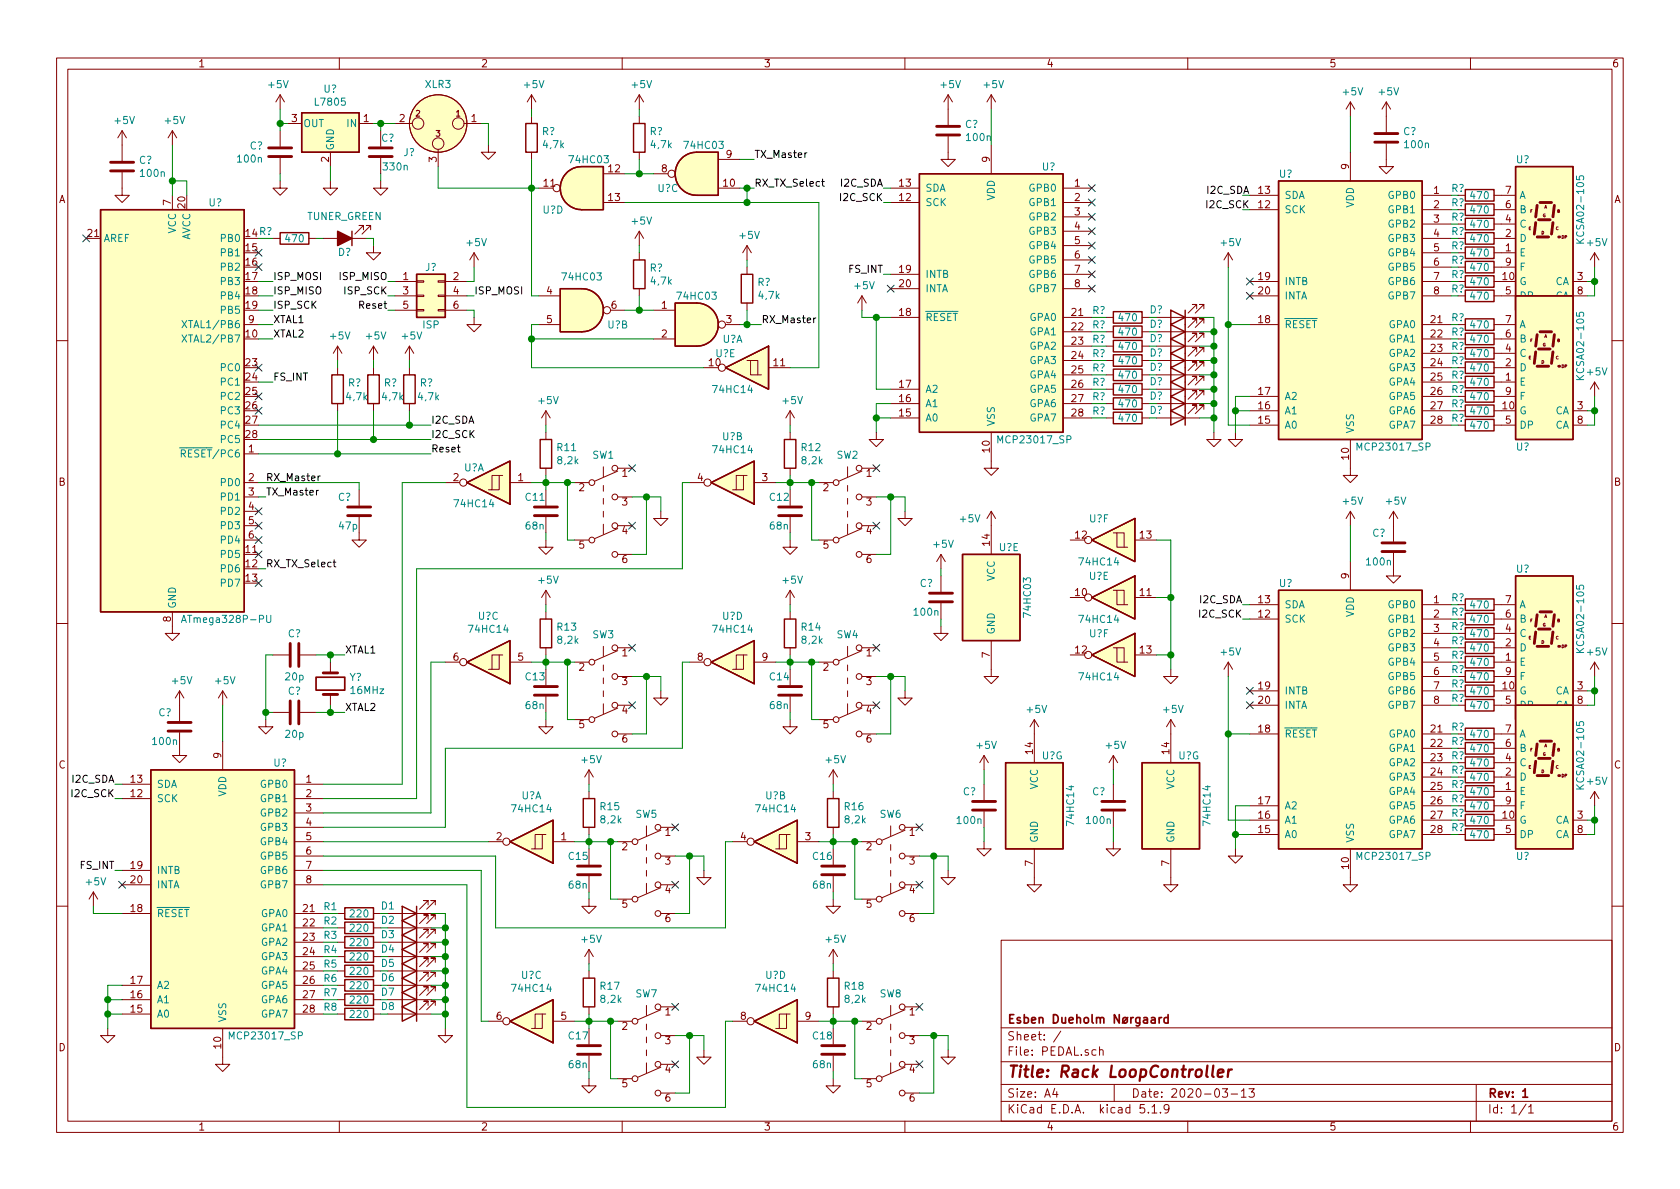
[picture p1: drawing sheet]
<svg xmlns="http://www.w3.org/2000/svg" width="297mm" height="210mm" viewBox="0 0 297 210" stroke-linecap="round" stroke-linejoin="round" font-family="sans-serif">
<defs><g id="words">
<text font-size="2.8" fill="#840000" x="178" y="190.5">Title: Rack LoopController</text>
<g font-size="2.1" fill="#840000">
<text x="178" y="184">Sheet: /</text>
<text x="178" y="181">Esben Dueholm Nørgaard</text>
<text x="178" y="186.7">File: PEDAL.sch</text>
<text x="178" y="196.9">KiCad E.D.A. kicad 5.1.9</text>
<text x="178" y="194.1">Size: A4</text>
<text x="200" y="194.1">Date: 2020-03-13</text>
<text x="263" y="194.1">Rev: 1</text>
<text x="263" y="196.9">Id: 1/1</text>
</g>
<g font-size="1.8" fill="#840000">
<text x="35" y="11.9">1</text>
<text x="85" y="11.9">2</text>
<text x="135" y="11.9">3</text>
<text x="185" y="11.9">4</text>
<text x="235" y="11.9">5</text>
<text x="285" y="11.9">6</text>
<text x="51.6" y="21.6">3</text>
<text x="64.3" y="21.6">1</text>
<text x="70.6" y="21.6">2</text>
<text x="83.3" y="21.6">1</text>
<text x="58.2" y="28.7" transform="rotate(-90 58.2 28.7)">2</text>
<text x="77.2" y="28.7" transform="rotate(-90 77.2 28.7)">3</text>
<text x="128.4" y="27.9">9</text>
<text x="175" y="28.7" transform="rotate(-90 175 28.7)">9</text>
<text x="238.5" y="29.9" transform="rotate(-90 238.5 29.9)">9</text>
<text x="10.4" y="35.9">A</text>
<text x="96.2" y="33">11</text>
<text x="107.6" y="30.5">12</text>
<text x="107.6" y="35.6">13</text>
<text x="117" y="30.5">8</text>
<text x="127.9" y="33">10</text>
<text x="159.1" y="35.6">12</text>
<text x="159.1" y="33">13</text>
<text x="190" y="33">1</text>
<text x="190" y="35.6">2</text>
<text x="222.6" y="34.3">13</text>
<text x="253.5" y="34.3">1</text>
<text x="266.2" y="34.3">7</text>
<text x="285.4" y="35.9">A</text>
<text x="15.5" y="41.9">21</text>
<text x="30.2" y="36.3" transform="rotate(-90 30.2 36.3)">7</text>
<text x="32.8" y="36.8" transform="rotate(-90 32.8 36.8)">20</text>
<text x="190" y="38.1">3</text>
<text x="190" y="40.6">4</text>
<text x="222.6" y="36.8">12</text>
<text x="253.5" y="36.8">2</text>
<text x="253.5" y="39.4">3</text>
<text x="253.5" y="41.9">4</text>
<text x="266.2" y="41.9">2</text>
<text x="266.2" y="39.4">4</text>
<text x="266.2" y="36.8">6</text>
<text x="43.5" y="44.4">15</text>
<text x="43.5" y="47">16</text>
<text x="190" y="43.2">5</text>
<text x="190" y="45.7">6</text>
<text x="253.5" y="44.4">5</text>
<text x="253.5" y="47">6</text>
<text x="266.2" y="44.4">1</text>
<text x="266.2" y="47">9</text>
<text x="43.5" y="49.5">17</text>
<text x="43.5" y="52.1">18</text>
<text x="71.3" y="49.5">1</text>
<text x="71.3" y="52.1">3</text>
<text x="80.2" y="49.5">2</text>
<text x="80.2" y="52.1">4</text>
<text x="96.7" y="52.1">4</text>
<text x="159.1" y="48.3">19</text>
<text x="159.1" y="50.8">20</text>
<text x="190" y="48.3">7</text>
<text x="190" y="50.8">8</text>
<text x="222.6" y="49.5">19</text>
<text x="222.6" y="52.1">20</text>
<text x="253.5" y="49.5">7</text>
<text x="253.5" y="52.1">8</text>
<text x="265.7" y="49.5">10</text>
<text x="266.2" y="52.1">5</text>
<text x="278.9" y="49.5">3</text>
<text x="278.9" y="52.1">8</text>
<text x="43.5" y="59.7">10</text>
<text x="43.5" y="54.6">19</text>
<text x="44" y="57.1">9</text>
<text x="71.3" y="54.6">5</text>
<text x="80.2" y="54.6">6</text>
<text x="96.7" y="57.1">5</text>
<text x="108.1" y="54.6">6</text>
<text x="117" y="54.6">1</text>
<text x="117" y="59.7">2</text>
<text x="128.4" y="57.1">3</text>
<text x="159.1" y="55.9">18</text>
<text x="189.5" y="55.9">21</text>
<text x="189.5" y="58.4">22</text>
<text x="222.6" y="57.1">18</text>
<text x="253" y="57.1">21</text>
<text x="253" y="59.7">22</text>
<text x="266.2" y="59.7">6</text>
<text x="266.2" y="57.1">7</text>
<text x="43.5" y="64.8">23</text>
<text x="125.4" y="64.8">10</text>
<text x="136.8" y="64.8">11</text>
<text x="189.5" y="61">23</text>
<text x="189.5" y="63.5">24</text>
<text x="253" y="62.2">23</text>
<text x="253" y="64.8">24</text>
<text x="266.2" y="64.8">2</text>
<text x="266.2" y="62.2">4</text>
<text x="43.5" y="67.3">24</text>
<text x="43.5" y="69.8">25</text>
<text x="159.1" y="71.1">16</text>
<text x="159.1" y="68.6">17</text>
<text x="189.5" y="66">25</text>
<text x="189.5" y="68.6">26</text>
<text x="189.5" y="71.1">27</text>
<text x="222.6" y="69.8">17</text>
<text x="253" y="67.3">25</text>
<text x="253" y="69.8">26</text>
<text x="266.2" y="67.3">1</text>
<text x="266.2" y="69.8">9</text>
<text x="43.5" y="72.4">26</text>
<text x="43.5" y="74.9">27</text>
<text x="43.5" y="77.5">28</text>
<text x="159.1" y="73.7">15</text>
<text x="189.5" y="73.7">28</text>
<text x="222.6" y="74.9">15</text>
<text x="222.6" y="72.4">16</text>
<text x="253" y="72.4">27</text>
<text x="253" y="74.9">28</text>
<text x="265.7" y="72.4">10</text>
<text x="266.2" y="74.9">5</text>
<text x="278.9" y="72.4">3</text>
<text x="278.9" y="74.9">8</text>
<text x="44" y="80">1</text>
<text x="175" y="80" transform="rotate(-90 175 80)">10</text>
<text x="238.5" y="81.2" transform="rotate(-90 238.5 81.2)">10</text>
<text x="10.4" y="85.9">B</text>
<text x="44" y="85.1">2</text>
<text x="44" y="87.6">3</text>
<text x="80.2" y="85.1">2</text>
<text x="91.6" y="85.1">1</text>
<text x="102.4" y="86.9">2</text>
<text x="110" y="84.3">1</text>
<text x="110" y="89.4">3</text>
<text x="123.3" y="85.1">4</text>
<text x="134.8" y="85.1">3</text>
<text x="145.6" y="86.9">2</text>
<text x="153.2" y="84.3">1</text>
<text x="153.2" y="89.4">3</text>
<text x="285.4" y="85.9">B</text>
<text x="44" y="90.2">4</text>
<text x="44" y="92.7">5</text>
<text x="44" y="95.2">6</text>
<text x="110" y="94.5">4</text>
<text x="153.2" y="94.5">4</text>
<text x="190.2" y="95.2">12</text>
<text x="201.6" y="95.2">13</text>
<text x="43.5" y="97.8">11</text>
<text x="43.5" y="100.3">12</text>
<text x="102.4" y="97">5</text>
<text x="110" y="99.6">6</text>
<text x="145.6" y="97">5</text>
<text x="153.2" y="99.6">6</text>
<text x="175" y="96.5" transform="rotate(-90 175 96.5)">14</text>
<text x="43.5" y="102.9">13</text>
<text x="190.2" y="105.4">10</text>
<text x="201.6" y="105.4">11</text>
<text x="222.6" y="106.7">13</text>
<text x="238.5" y="102.3" transform="rotate(-90 238.5 102.3)">9</text>
<text x="253.5" y="106.7">1</text>
<text x="266.2" y="106.7">7</text>
<text x="30.2" y="110" transform="rotate(-90 30.2 110)">8</text>
<text x="222.6" y="109.2">12</text>
<text x="253.5" y="109.2">2</text>
<text x="253.5" y="111.8">3</text>
<text x="266.2" y="111.8">4</text>
<text x="266.2" y="109.2">6</text>
<text x="80.2" y="116.8">6</text>
<text x="91.6" y="116.8">5</text>
<text x="102.4" y="118.6">2</text>
<text x="110" y="116.1">1</text>
<text x="123.3" y="116.8">8</text>
<text x="134.8" y="116.8">9</text>
<text x="145.6" y="118.6">2</text>
<text x="153.2" y="116.1">1</text>
<text x="175" y="116.3" transform="rotate(-90 175 116.3)">7</text>
<text x="190.2" y="115.6">12</text>
<text x="201.6" y="115.6">13</text>
<text x="253.5" y="114.3">4</text>
<text x="253.5" y="116.8">5</text>
<text x="253.5" y="119.4">6</text>
<text x="266.2" y="116.8">1</text>
<text x="266.2" y="114.3">2</text>
<text x="266.2" y="119.4">9</text>
<text x="110" y="121.2">3</text>
<text x="153.2" y="121.2">3</text>
<text x="222.6" y="121.9">19</text>
<text x="222.6" y="124.5">20</text>
<text x="253.5" y="121.9">7</text>
<text x="253.5" y="124.5">8</text>
<text x="265.7" y="121.9">10</text>
<text x="266.2" y="124.5">5</text>
<text x="278.9" y="121.9">3</text>
<text x="278.9" y="124.5">8</text>
<text x="102.4" y="128.8">5</text>
<text x="110" y="126.2">4</text>
<text x="110" y="131.3">6</text>
<text x="145.6" y="128.8">5</text>
<text x="153.2" y="126.2">4</text>
<text x="153.2" y="131.3">6</text>
<text x="222.6" y="129.5">18</text>
<text x="253" y="129.5">21</text>
<text x="266.2" y="129.5">7</text>
<text x="10.4" y="135.9">C</text>
<text x="39.1" y="134.1" transform="rotate(-90 39.1 134.1)">9</text>
<text x="182.6" y="133.3" transform="rotate(-90 182.6 133.3)">14</text>
<text x="206.8" y="133.3" transform="rotate(-90 206.8 133.3)">14</text>
<text x="253" y="132.1">22</text>
<text x="253" y="134.6">23</text>
<text x="253" y="137.2">24</text>
<text x="266.2" y="137.2">2</text>
<text x="266.2" y="134.6">4</text>
<text x="266.2" y="132.1">6</text>
<text x="285.4" y="135.9">C</text>
<text x="23.2" y="141">12</text>
<text x="23.2" y="138.4">13</text>
<text x="54.1" y="138.4">1</text>
<text x="54.1" y="141">2</text>
<text x="54.1" y="143.5">3</text>
<text x="222.6" y="142.2">17</text>
<text x="253" y="139.7">25</text>
<text x="253" y="142.2">26</text>
<text x="266.2" y="139.7">1</text>
<text x="266.2" y="142.2">9</text>
<text x="54.1" y="146">4</text>
<text x="54.1" y="148.6">5</text>
<text x="87.8" y="148.6">2</text>
<text x="99.2" y="148.6">1</text>
<text x="117.6" y="147.8">1</text>
<text x="131" y="148.6">4</text>
<text x="142.4" y="148.6">3</text>
<text x="160.8" y="147.8">1</text>
<text x="222.6" y="147.3">15</text>
<text x="222.6" y="144.8">16</text>
<text x="253" y="144.8">27</text>
<text x="253" y="147.3">28</text>
<text x="265.7" y="144.8">10</text>
<text x="266.2" y="147.3">5</text>
<text x="278.9" y="144.8">3</text>
<text x="278.9" y="147.3">8</text>
<text x="23.2" y="153.7">19</text>
<text x="54.1" y="151.1">6</text>
<text x="54.1" y="153.7">7</text>
<text x="110" y="150.4">2</text>
<text x="117.6" y="152.9">3</text>
<text x="153.2" y="150.4">2</text>
<text x="160.8" y="152.9">3</text>
<text x="182.6" y="153.1" transform="rotate(-90 182.6 153.1)">7</text>
<text x="206.8" y="153.1" transform="rotate(-90 206.8 153.1)">7</text>
<text x="238.5" y="153.6" transform="rotate(-90 238.5 153.6)">10</text>
<text x="23.2" y="161.3">18</text>
<text x="23.2" y="156.2">20</text>
<text x="53.6" y="161.3">21</text>
<text x="54.1" y="156.2">8</text>
<text x="110" y="160.5">5</text>
<text x="117.6" y="158">4</text>
<text x="153.2" y="160.5">5</text>
<text x="160.8" y="158">4</text>
<text x="53.6" y="163.8">22</text>
<text x="53.6" y="166.4">23</text>
<text x="117.6" y="163.1">6</text>
<text x="160.8" y="163.1">6</text>
<text x="23.2" y="174">17</text>
<text x="53.6" y="168.9">24</text>
<text x="53.6" y="171.4">25</text>
<text x="53.6" y="174">26</text>
<text x="23.2" y="179.1">15</text>
<text x="23.2" y="176.5">16</text>
<text x="53.6" y="176.5">27</text>
<text x="53.6" y="179.1">28</text>
<text x="117.6" y="179.6">1</text>
<text x="160.8" y="179.6">1</text>
<text x="10.4" y="185.9">D</text>
<text x="39.1" y="185.4" transform="rotate(-90 39.1 185.4)">10</text>
<text x="87.8" y="180.3">6</text>
<text x="99.2" y="180.3">5</text>
<text x="110" y="182.1">2</text>
<text x="117.6" y="184.7">3</text>
<text x="131" y="180.3">8</text>
<text x="142.4" y="180.3">9</text>
<text x="153.2" y="182.1">2</text>
<text x="160.8" y="184.7">3</text>
<text x="285.4" y="185.9">D</text>
<text x="117.6" y="189.7">4</text>
<text x="160.8" y="189.7">4</text>
<text x="110" y="192.3">5</text>
<text x="117.6" y="194.8">6</text>
<text x="153.2" y="192.3">5</text>
<text x="160.8" y="194.8">6</text>
<text x="35" y="199.9">1</text>
<text x="85" y="199.9">2</text>
<text x="135" y="199.9">3</text>
<text x="185" y="199.9">4</text>
<text x="235" y="199.9">5</text>
<text x="285" y="199.9">6</text>
</g>
<g font-size="1.8" fill="#008484">
<text x="47.5" y="15.6">+5V</text>
<text x="57.2" y="16.4">U?</text>
<text x="75.2" y="15.6">XLR3</text>
<text x="92.8" y="15.6">+5V</text>
<text x="111.8" y="15.6">+5V</text>
<text x="166.4" y="15.6">+5V</text>
<text x="174" y="15.6">+5V</text>
<text x="237.5" y="16.9">+5V</text>
<text x="243.9" y="16.9">+5V</text>
<text x="20.4" y="21.9">+5V</text>
<text x="29.3" y="21.9">+5V</text>
<text x="53.6" y="22.5">OUT</text>
<text x="55.9" y="18.7">L7805</text>
<text x="61.5" y="22.5">IN</text>
<text x="95.8" y="23.9">R?</text>
<text x="114.9" y="23.9">R?</text>
<text x="170.6" y="22.6">C?</text>
<text x="248.1" y="23.9">C?</text>
<text x="24.6" y="29">C?</text>
<text x="42.1" y="28.7">100n</text>
<text x="44.2" y="26.4">C?</text>
<text x="59.1" y="26.7" transform="rotate(-90 59.1 26.7)">GND</text>
<text x="67.4" y="25.1">C?</text>
<text x="71.3" y="27.6">J?</text>
<text x="96.1" y="26.2">4,7k</text>
<text x="100.9" y="28.9">74HC03</text>
<text x="115.2" y="26.2">4,7k</text>
<text x="121.2" y="26.3">74HC03</text>
<text x="171" y="24.9">100n</text>
<text x="248.5" y="26.2">100n</text>
<text x="268.1" y="28.9">U?</text>
<text x="25" y="31.3">100n</text>
<text x="67.9" y="30.1">330n</text>
<text x="116.3" y="34">U?C</text>
<text x="163.6" y="33.9">SDA</text>
<text x="175.9" y="35.5" transform="rotate(-90 175.9 35.5)">VDD</text>
<text x="182.1" y="33.9">GPB0</text>
<text x="184.3" y="30.1">U?</text>
<text x="226.2" y="31.4">U?</text>
<text x="227.1" y="35.2">SDA</text>
<text x="245.6" y="35.2">GPB0</text>
<text x="260.1" y="35.2">470</text>
<text x="268.6" y="35.2">A</text>
<text x="31.1" y="41.3" transform="rotate(-90 31.1 41.3)">VCC</text>
<text x="36.9" y="36.5">U?</text>
<text x="54.3" y="38.9">TUNER_GREEN</text>
<text x="96" y="37.8">U?D</text>
<text x="111.8" y="39.7">+5V</text>
<text x="163.6" y="36.4">SCK</text>
<text x="182.1" y="36.4">GPB1</text>
<text x="182.1" y="39">GPB2</text>
<text x="182.1" y="41.5">GPB3</text>
<text x="227.1" y="37.7">SCK</text>
<text x="239.4" y="36.7" transform="rotate(-90 239.4 36.7)">VDD</text>
<text x="245.6" y="37.7">GPB1</text>
<text x="245.6" y="40.3">GPB2</text>
<text x="260.1" y="40.3">470</text>
<text x="260.1" y="37.8">470</text>
<text x="268.6" y="40.3">C</text>
<text x="268.6" y="37.7">B</text>
<text x="18.3" y="42.8">AREF</text>
<text x="33.7" y="42.6" transform="rotate(-90 33.7 42.6)">AVCC</text>
<text x="39.2" y="42.8">PB0</text>
<text x="39.2" y="45.3">PB1</text>
<text x="39.2" y="47.9">PB2</text>
<text x="50.6" y="42.8">470</text>
<text x="59.8" y="45.3">D?</text>
<text x="75.2" y="47.9">J?</text>
<text x="82.6" y="43.5">+5V</text>
<text x="130.9" y="42.3">+5V</text>
<text x="182.1" y="44.1">GPB4</text>
<text x="182.1" y="46.6">GPB5</text>
<text x="216" y="43.5">+5V</text>
<text x="245.6" y="42.8">GPB3</text>
<text x="245.6" y="45.3">GPB4</text>
<text x="245.6" y="47.9">GPB5</text>
<text x="260.1" y="47.9">470</text>
<text x="260.1" y="45.4">470</text>
<text x="260.1" y="42.8">470</text>
<text x="268.6" y="45.3">E</text>
<text x="268.6" y="42.8">D</text>
<text x="268.6" y="47.9">F</text>
<text x="280.1" y="42.3" transform="rotate(-90 280.1 42.3)">KCSA02-105</text>
<text x="280.7" y="43.5">+5V</text>
<text x="39.2" y="50.4">PB3</text>
<text x="39.2" y="53">PB4</text>
<text x="99.6" y="49.6">74HC03</text>
<text x="114.9" y="48">R?</text>
<text x="115.2" y="50.3">4,7k</text>
<text x="120" y="53">74HC03</text>
<text x="133.9" y="50.6">R?</text>
<text x="134.2" y="52.9">4,7k</text>
<text x="151.2" y="51.1">+5V</text>
<text x="163.6" y="49.1">INTB</text>
<text x="163.6" y="51.7">INTA</text>
<text x="182.1" y="49.1">GPB6</text>
<text x="182.1" y="51.7">GPB7</text>
<text x="227.1" y="50.4">INTB</text>
<text x="227.1" y="53">INTA</text>
<text x="245.6" y="50.4">GPB6</text>
<text x="245.6" y="53">GPB7</text>
<text x="260.1" y="53">470</text>
<text x="260.1" y="50.5">470</text>
<text x="268.6" y="50.4">G</text>
<text x="268.6" y="53">DP</text>
<text x="274.9" y="50.4">CA</text>
<text x="274.9" y="53">CA</text>
<text x="33.1" y="58">XTAL1/PB6</text>
<text x="39.2" y="55.5">PB5</text>
<text x="74.8" y="58.1">ISP</text>
<text x="107.4" y="58.1">U?B</text>
<text x="163.6" y="56.8">RESET</text>
<text x="182.1" y="56.8">GPA0</text>
<text x="182.1" y="59.3">GPA1</text>
<text x="197.9" y="59.4">470</text>
<text x="197.9" y="56.8">470</text>
<text x="203.3" y="55.4">D?</text>
<text x="227.1" y="58">RESET</text>
<text x="245.6" y="58">GPA0</text>
<text x="260.1" y="58.1">470</text>
<text x="268.6" y="58">A</text>
<text x="33.1" y="60.6">XTAL2/PB7</text>
<text x="39.2" y="65.7">PC0</text>
<text x="58.5" y="60">+5V</text>
<text x="64.8" y="60">+5V</text>
<text x="71.2" y="60">+5V</text>
<text x="126.5" y="63.2">U?E</text>
<text x="127.7" y="60.6">U?A</text>
<text x="182.1" y="61.8">GPA2</text>
<text x="182.1" y="64.4">GPA3</text>
<text x="197.9" y="64.4">470</text>
<text x="197.9" y="61.9">470</text>
<text x="245.6" y="60.6">GPA1</text>
<text x="245.6" y="63.1">GPA2</text>
<text x="245.6" y="65.7">GPA3</text>
<text x="260.1" y="60.6">470</text>
<text x="260.1" y="65.7">470</text>
<text x="260.1" y="63.2">470</text>
<text x="268.6" y="65.7">D</text>
<text x="268.6" y="63.1">C</text>
<text x="268.6" y="60.6">B</text>
<text x="39.2" y="68.2">PC1</text>
<text x="39.2" y="70.7">PC2</text>
<text x="61.3" y="70.8">4,7k</text>
<text x="61.5" y="68.3">R?</text>
<text x="67.7" y="70.8">4,7k</text>
<text x="67.9" y="68.3">R?</text>
<text x="74" y="70.8">4,7k</text>
<text x="74.2" y="68.3">R?</text>
<text x="95.3" y="71.5">+5V</text>
<text x="126.3" y="69.5">74HC14</text>
<text x="138.5" y="71.5">+5V</text>
<text x="163.6" y="69.5">A2</text>
<text x="182.1" y="66.9">GPA4</text>
<text x="182.1" y="69.5">GPA5</text>
<text x="197.9" y="69.5">470</text>
<text x="197.9" y="67">470</text>
<text x="227.1" y="70.7">A2</text>
<text x="245.6" y="68.2">GPA4</text>
<text x="245.6" y="70.7">GPA5</text>
<text x="260.1" y="70.8">470</text>
<text x="260.1" y="68.2">470</text>
<text x="268.6" y="68.2">E</text>
<text x="268.6" y="70.7">F</text>
<text x="280.1" y="66.5" transform="rotate(-90 280.1 66.5)">KCSA02-105</text>
<text x="280.7" y="66.4">+5V</text>
<text x="39.2" y="73.3">PC3</text>
<text x="39.2" y="75.8">PC4</text>
<text x="127.7" y="77.8">U?B</text>
<text x="163.6" y="74.5">A0</text>
<text x="163.6" y="72">A1</text>
<text x="175.9" y="75.4" transform="rotate(-90 175.9 75.4)">VSS</text>
<text x="182.1" y="72">GPA6</text>
<text x="182.1" y="74.5">GPA7</text>
<text x="197.9" y="74.6">470</text>
<text x="197.9" y="72.1">470</text>
<text x="227.1" y="75.8">A0</text>
<text x="227.1" y="73.3">A1</text>
<text x="239.4" y="76.7" transform="rotate(-90 239.4 76.7)">VSS</text>
<text x="245.6" y="73.3">GPA6</text>
<text x="245.6" y="75.8">GPA7</text>
<text x="260.1" y="75.9">470</text>
<text x="260.1" y="73.3">470</text>
<text x="268.6" y="73.3">G</text>
<text x="268.6" y="75.8">DP</text>
<text x="274.9" y="73.3">CA</text>
<text x="274.9" y="75.8">CA</text>
<text x="32.8" y="80.9">RESET/PC6</text>
<text x="39.2" y="78.4">PC5</text>
<text x="82" y="83.4">U?A</text>
<text x="98.6" y="79.8">R11</text>
<text x="98.7" y="82.1">8,2k</text>
<text x="104.8" y="81.1">SW1</text>
<text x="126.3" y="80.2">74HC14</text>
<text x="141.8" y="79.8">R12</text>
<text x="141.9" y="82.1">8,2k</text>
<text x="148" y="81.1">SW2</text>
<text x="176.8" y="78.4">MCP23017_SP</text>
<text x="240.3" y="79.7">MCP23017_SP</text>
<text x="268.1" y="79.7">U?</text>
<text x="39.2" y="86">PD0</text>
<text x="39.2" y="88.5">PD1</text>
<text x="59.8" y="88.6">C?</text>
<text x="80.6" y="89.7">74HC14</text>
<text x="93" y="88.6">C11</text>
<text x="136.2" y="88.6">C12</text>
<text x="237.5" y="89.2">+5V</text>
<text x="245.2" y="89.2">+5V</text>
<text x="39.2" y="91.1">PD2</text>
<text x="39.2" y="93.6">PD3</text>
<text x="60" y="93.6">47p</text>
<text x="93" y="93.6">68n</text>
<text x="136.2" y="93.6">68n</text>
<text x="169.8" y="92.4">+5V</text>
<text x="192.6" y="92.4">U?F</text>
<text x="242.6" y="94.9">C?</text>
<text x="39.2" y="98.7">PD5</text>
<text x="39.2" y="101.2">PD6</text>
<text x="39.2" y="96.1">PD4</text>
<text x="165.2" y="96.9">+5V</text>
<text x="176.6" y="97.5">U?E</text>
<text x="191.1" y="100">74HC14</text>
<text x="241.8" y="100">100n</text>
<text x="268.1" y="101.3">U?</text>
<text x="31.1" y="107.7" transform="rotate(-90 31.1 107.7)">GND</text>
<text x="39.2" y="103.8">PD7</text>
<text x="95.3" y="103.2">+5V</text>
<text x="138.5" y="103.2">+5V</text>
<text x="162.6" y="103.8">C?</text>
<text x="175.9" y="102.8" transform="rotate(-90 175.9 102.8)">VCC</text>
<text x="192.6" y="102.5">U?E</text>
<text x="226.2" y="103.8">U?</text>
<text x="227.1" y="107.6">SDA</text>
<text x="245.6" y="107.6">GPB0</text>
<text x="260.1" y="107.6">470</text>
<text x="268.6" y="107.6">A</text>
<text x="33" y="110.2">ATmega328P-PU</text>
<text x="50.9" y="112.7">C?</text>
<text x="83.1" y="111.9">74HC14</text>
<text x="84.5" y="109.6">U?C</text>
<text x="98.6" y="111.5">R13</text>
<text x="98.7" y="113.8">8,2k</text>
<text x="104.8" y="112.9">SW3</text>
<text x="126.3" y="111.9">74HC14</text>
<text x="127.7" y="109.6">U?D</text>
<text x="141.8" y="111.5">R14</text>
<text x="141.9" y="113.8">8,2k</text>
<text x="148" y="112.9">SW4</text>
<text x="161.7" y="108.9">100n</text>
<text x="175.9" y="112.3" transform="rotate(-90 175.9 112.3)">GND</text>
<text x="182.3" y="108.9" transform="rotate(-90 182.3 108.9)">74HC03</text>
<text x="191.1" y="110.2">74HC14</text>
<text x="192.6" y="112.7">U?F</text>
<text x="227.1" y="110.1">SCK</text>
<text x="239.4" y="109.1" transform="rotate(-90 239.4 109.1)">VDD</text>
<text x="245.6" y="110.1">GPB1</text>
<text x="245.6" y="112.6">GPB2</text>
<text x="260.1" y="112.7">470</text>
<text x="260.1" y="110.2">470</text>
<text x="268.6" y="112.6">C</text>
<text x="268.6" y="110.1">B</text>
<text x="216" y="115.9">+5V</text>
<text x="245.6" y="115.2">GPB3</text>
<text x="245.6" y="117.7">GPB4</text>
<text x="260.1" y="117.8">470</text>
<text x="260.1" y="115.2">470</text>
<text x="268.6" y="117.7">E</text>
<text x="268.6" y="115.2">D</text>
<text x="280.1" y="114.7" transform="rotate(-90 280.1 114.7)">KCSA02-105</text>
<text x="280.7" y="115.9">+5V</text>
<text x="30.5" y="121">+5V</text>
<text x="38.2" y="121">+5V</text>
<text x="50.5" y="120.3">20p</text>
<text x="50.9" y="122.9">C?</text>
<text x="61.8" y="120.4">Y?</text>
<text x="62.1" y="122.7">16MHz</text>
<text x="93" y="120.3">C13</text>
<text x="93" y="125.4">68n</text>
<text x="136.2" y="120.3">C14</text>
<text x="136.2" y="125.4">68n</text>
<text x="191.1" y="120.3">74HC14</text>
<text x="227.1" y="122.8">INTB</text>
<text x="227.1" y="125.3">INTA</text>
<text x="245.6" y="120.3">GPB5</text>
<text x="245.6" y="122.8">GPB6</text>
<text x="245.6" y="125.3">GPB7</text>
<text x="260.1" y="125.4">470</text>
<text x="260.1" y="122.9">470</text>
<text x="260.1" y="120.3">470</text>
<text x="268.6" y="122.8">G</text>
<text x="268.6" y="125.3">DP</text>
<text x="268.6" y="120.3">F</text>
<text x="274.9" y="122.8">CA</text>
<text x="274.9" y="125.3">CA</text>
<text x="27.1" y="131.7">100n</text>
<text x="28" y="126.7">C?</text>
<text x="50.5" y="130.5">20p</text>
<text x="181.7" y="126.1">+5V</text>
<text x="205.8" y="126.1">+5V</text>
<text x="227.1" y="130.4">RESET</text>
<text x="245.6" y="130.4">GPA0</text>
<text x="260.1" y="130.5">470</text>
<text x="268.6" y="130.4">A</text>
<text x="48.4" y="135.6">U?</text>
<text x="102.9" y="135">+5V</text>
<text x="146.1" y="135">+5V</text>
<text x="172.8" y="132.4">+5V</text>
<text x="184.2" y="134.3">U?G</text>
<text x="195.6" y="132.4">+5V</text>
<text x="208.3" y="134.3">U?G</text>
<text x="245.6" y="133">GPA1</text>
<text x="245.6" y="135.5">GPA2</text>
<text x="260.1" y="135.6">470</text>
<text x="260.1" y="133">470</text>
<text x="268.6" y="135.5">C</text>
<text x="268.6" y="133">B</text>
<text x="27.7" y="141.9">SCK</text>
<text x="27.7" y="139.3">SDA</text>
<text x="40" y="140.9" transform="rotate(-90 40 140.9)">VDD</text>
<text x="46.2" y="139.3">GPB0</text>
<text x="46.2" y="141.9">GPB1</text>
<text x="90.7" y="143.7">74HC14</text>
<text x="92.2" y="141.3">U?A</text>
<text x="106.2" y="143.3">R15</text>
<text x="133.9" y="143.7">74HC14</text>
<text x="135.3" y="141.3">U?B</text>
<text x="149.4" y="143.3">R16</text>
<text x="170.3" y="140.6">C?</text>
<text x="183.5" y="139.6" transform="rotate(-90 183.5 139.6)">VCC</text>
<text x="193.1" y="140.6">C?</text>
<text x="207.6" y="139.6" transform="rotate(-90 207.6 139.6)">VCC</text>
<text x="227.1" y="143.1">A2</text>
<text x="245.6" y="138">GPA3</text>
<text x="245.6" y="140.6">GPA4</text>
<text x="245.6" y="143.1">GPA5</text>
<text x="260.1" y="143.2">470</text>
<text x="260.1" y="140.6">470</text>
<text x="260.1" y="138.1">470</text>
<text x="268.6" y="140.6">E</text>
<text x="268.6" y="138">D</text>
<text x="268.6" y="143.1">F</text>
<text x="280.1" y="138.9" transform="rotate(-90 280.1 138.9)">KCSA02-105</text>
<text x="280.7" y="138.8">+5V</text>
<text x="46.2" y="144.4">GPB2</text>
<text x="46.2" y="146.9">GPB3</text>
<text x="46.2" y="149.5">GPB4</text>
<text x="106.3" y="145.6">8,2k</text>
<text x="112.4" y="144.6">SW5</text>
<text x="149.5" y="145.6">8,2k</text>
<text x="155.6" y="144.6">SW6</text>
<text x="169.4" y="145.7">100n</text>
<text x="183.5" y="149.1" transform="rotate(-90 183.5 149.1)">GND</text>
<text x="189.9" y="145.7" transform="rotate(-90 189.9 145.7)">74HC14</text>
<text x="192.2" y="145.7">100n</text>
<text x="207.6" y="149.1" transform="rotate(-90 207.6 149.1)">GND</text>
<text x="214" y="145.7" transform="rotate(-90 214 145.7)">74HC14</text>
<text x="227.1" y="148.2">A0</text>
<text x="227.1" y="145.7">A1</text>
<text x="239.4" y="149.1" transform="rotate(-90 239.4 149.1)">VSS</text>
<text x="245.6" y="145.7">GPA6</text>
<text x="245.6" y="148.2">GPA7</text>
<text x="260.1" y="145.7">470</text>
<text x="260.1" y="148.3">470</text>
<text x="268.6" y="145.7">G</text>
<text x="268.6" y="148.2">DP</text>
<text x="274.9" y="145.7">CA</text>
<text x="274.9" y="148.2">CA</text>
<text x="27.7" y="154.6">INTB</text>
<text x="46.2" y="152">GPB5</text>
<text x="46.2" y="154.6">GPB6</text>
<text x="100.6" y="152.1">C15</text>
<text x="143.8" y="152.1">C16</text>
<text x="240.3" y="152.1">MCP23017_SP</text>
<text x="268.1" y="152.1">U?</text>
<text x="15.3" y="156.6">+5V</text>
<text x="27.7" y="157.1">INTA</text>
<text x="46.2" y="157.1">GPB7</text>
<text x="67.5" y="160.8">D1</text>
<text x="100.7" y="157.1">68n</text>
<text x="143.8" y="157.1">68n</text>
<text x="27.7" y="162.2">RESET</text>
<text x="46.2" y="162.2">GPA0</text>
<text x="46.2" y="164.7">GPA1</text>
<text x="46.2" y="167.3">GPA2</text>
<text x="62" y="162.2">220</text>
<text x="62" y="167.3">220</text>
<text x="62" y="164.8">220</text>
<text x="102.9" y="166.7">+5V</text>
<text x="146.1" y="166.7">+5V</text>
<text x="46.2" y="169.8">GPA3</text>
<text x="46.2" y="172.3">GPA4</text>
<text x="62" y="172.4">220</text>
<text x="62" y="169.8">220</text>
<text x="92.2" y="173.1">U?C</text>
<text x="135.3" y="173.1">U?D</text>
<text x="27.7" y="180">A0</text>
<text x="27.7" y="177.4">A1</text>
<text x="27.7" y="174.9">A2</text>
<text x="46.2" y="174.9">GPA5</text>
<text x="46.2" y="177.4">GPA6</text>
<text x="46.2" y="180">GPA7</text>
<text x="62" y="177.5">220</text>
<text x="62" y="174.9">220</text>
<text x="90.7" y="175.4">74HC14</text>
<text x="106.2" y="175">R17</text>
<text x="106.3" y="177.3">8,2k</text>
<text x="112.4" y="176.4">SW7</text>
<text x="133.9" y="175.4">74HC14</text>
<text x="149.4" y="175">R18</text>
<text x="149.5" y="177.3">8,2k</text>
<text x="155.6" y="176.4">SW8</text>
<text x="40" y="180.8" transform="rotate(-90 40 180.8)">VSS</text>
<text x="40.9" y="183.8">MCP23017_SP</text>
<text x="62" y="180">220</text>
<text x="100.6" y="183.8">C17</text>
<text x="143.8" y="183.8">C18</text>
<text x="100.7" y="188.9">68n</text>
<text x="143.8" y="188.9">68n</text>
</g>
<g font-size="1.8">
<text x="133.3" y="27.9">TX_Master</text>
<text x="133.3" y="33">RX_TX_Select</text>
<text x="148.7" y="35.6">I2C_SCK</text>
<text x="148.7" y="33">I2C_SDA</text>
<text x="213.5" y="34.3">I2C_SDA</text>
<text x="213.5" y="36.8">I2C_SCK</text>
<text x="48.3" y="49.5">ISP_MOSI</text>
<text x="48.3" y="52.1">ISP_MISO</text>
<text x="60.2" y="49.5">ISP_MISO</text>
<text x="61" y="52.1">ISP_SCK</text>
<text x="83.8" y="52.1">ISP_MOSI</text>
<text x="150.1" y="48.3">FS_INT</text>
<text x="48.3" y="59.7">XTAL2</text>
<text x="48.3" y="57.1">XTAL1</text>
<text x="48.3" y="54.6">ISP_SCK</text>
<text x="63.8" y="54.6">Reset</text>
<text x="134.6" y="57.1">RX_Master</text>
<text x="48.3" y="67.3">FS_INT</text>
<text x="76.2" y="74.9">I2C_SDA</text>
<text x="76.2" y="77.5">I2C_SCK</text>
<text x="76.2" y="80">Reset</text>
<text x="47" y="85.1">RX_Master</text>
<text x="47" y="87.6">TX_Master</text>
<text x="47" y="100.3">RX_TX_Select</text>
<text x="212.2" y="106.7">I2C_SDA</text>
<text x="212.2" y="109.2">I2C_SCK</text>
<text x="61" y="115.6">XTAL1</text>
<text x="61" y="125.7">XTAL2</text>
<text x="12.9" y="141">I2C_SCK</text>
<text x="12.9" y="138.4">I2C_SDA</text>
<text x="14.2" y="153.7">FS_INT</text>
</g>
<g font-size="1.8" fill="#008400">
<text x="256.6" y="34">R?</text>
<text x="43.5" y="41.9">14 R?</text>
<text x="256.6" y="41.6">R?</text>
<text x="256.6" y="39">R?</text>
<text x="256.6" y="36.5">R?</text>
<text x="256.6" y="46.7">R?</text>
<text x="256.6" y="44.1">R?</text>
<text x="256.6" y="51.7">R?</text>
<text x="256.6" y="49.2">R?</text>
<text x="193.1" y="58.1">R?</text>
<text x="193.1" y="55.5">R?</text>
<text x="203.3" y="58">D?</text>
<text x="256.6" y="56.8">R?</text>
<text x="256.6" y="59.4">R?</text>
<text x="193.1" y="65.7">R?</text>
<text x="193.1" y="63.2">R?</text>
<text x="193.1" y="60.6">R?</text>
<text x="203.3" y="65.6">D?</text>
<text x="203.3" y="63">D?</text>
<text x="203.3" y="60.5">D?</text>
<text x="256.6" y="64.4">R?</text>
<text x="256.6" y="61.9">R?</text>
<text x="193.1" y="70.8">R?</text>
<text x="193.1" y="68.2">R?</text>
<text x="203.3" y="70.7">D?</text>
<text x="203.3" y="68.1">D?</text>
<text x="256.6" y="69.5">R?</text>
<text x="256.6" y="67">R?</text>
<text x="193.1" y="73.3">R?</text>
<text x="203.3" y="73.2">D?</text>
<text x="256.6" y="74.6">R?</text>
<text x="256.6" y="72.1">R?</text>
<text x="256.6" y="106.3">R?</text>
<text x="256.6" y="114">R?</text>
<text x="256.6" y="111.4">R?</text>
<text x="256.6" y="108.9">R?</text>
<text x="256.6" y="116.5">R?</text>
<text x="256.6" y="119">R?</text>
<text x="256.6" y="124.1">R?</text>
<text x="256.6" y="121.6">R?</text>
<text x="256.6" y="131.7">R?</text>
<text x="256.6" y="129.2">R?</text>
<text x="256.6" y="136.8">R?</text>
<text x="256.6" y="134.3">R?</text>
<text x="256.6" y="141.9">R?</text>
<text x="256.6" y="139.4">R?</text>
<text x="256.6" y="144.4">R?</text>
<text x="256.6" y="147">R?</text>
<text x="57.3" y="161">R1</text>
<text x="57.3" y="166">R3</text>
<text x="57.3" y="163.5">R2</text>
<text x="67.5" y="165.9">D3</text>
<text x="67.5" y="163.4">D2</text>
<text x="57.3" y="173.7">R6</text>
<text x="57.3" y="171.1">R5</text>
<text x="57.3" y="168.6">R4</text>
<text x="67.5" y="173.5">D6</text>
<text x="67.5" y="171">D5</text>
<text x="67.5" y="168.4">D4</text>
<text x="57.3" y="178.7">R8</text>
<text x="57.3" y="176.2">R7</text>
<text x="67.5" y="176.1">D7</text>
<text x="67.5" y="178.6">D8</text>
</g>
<g font-size="1.4" fill="#840000">
<text x="73.5" y="20.6">2</text>
<text x="80.6" y="20.6">1</text>
<text x="77.1" y="24.1">3</text>
</g>
<g font-size=".7" fill="#840000">
<text x="270.3" y="40.7">E</text>
<text x="270.6" y="37.6">F</text>
<text x="272.5" y="41.4">D</text>
<text x="272.8" y="38.4">G</text>
<text x="273" y="36.8">A</text>
<text x="275.1" y="40.7">C</text>
<text x="275.3" y="37.6">B</text>
<text x="276.1" y="42.2">DP</text>
<text x="273" y="59.7">A</text>
<text x="270.3" y="63.5">E</text>
<text x="270.6" y="60.5">F</text>
<text x="272.5" y="64.3">D</text>
<text x="272.8" y="61.2">G</text>
<text x="275.1" y="63.5">C</text>
<text x="275.3" y="60.5">B</text>
<text x="276.1" y="65">DP</text>
<text x="270.3" y="113">E</text>
<text x="270.6" y="110">F</text>
<text x="272.5" y="113.8">D</text>
<text x="272.8" y="110.8">G</text>
<text x="273" y="109.2">A</text>
<text x="275.1" y="113">C</text>
<text x="275.3" y="110">B</text>
<text x="276.1" y="114.6">DP</text>
<text x="270.3" y="135.9">E</text>
<text x="270.6" y="132.9">F</text>
<text x="272.5" y="136.7">D</text>
<text x="272.8" y="133.6">G</text>
<text x="273" y="132.1">A</text>
<text x="275.1" y="135.9">C</text>
<text x="275.3" y="132.9">B</text>
<text x="276.1" y="137.4">DP</text>
</g>
</g></defs>
<g fill="none" stroke="#840000" stroke-width=".18">
<path d="M10 10.3h277v189.9h-277zM12 12.2h273v186.1h-273zM49.5 16.8v2.5M49.5 16.8l.8 1.2M49.5 16.8l-.7 1.2M60 10.3v1.9M94 16.8v2.5M94 16.8l-.8 1.2M94 16.8l.7 1.2M110 10.3v1.9M113 16.8v2.5M113 16.8l-.7 1.2"/>
<path d="M113 16.8l.8 1.2M160 10.3v1.9M167.6 16.8l-.7 1.2M167.6 16.8v5.3M167.6 16.8l.8 1.2M175.3 16.8v2.5M175.3 16.8l-.8 1.2M175.3 16.8l.7 1.2M210 10.3v1.9M245.1 18l-.8 1.3M245.1 18v2.6M245.1 18l.8 1.3"/>
<path d="M260 10.3v1.9M21.6 23.1l-.8 1.3M21.6 23.1v2.5M21.6 23.1l.8 1.3M49.5 32v1.3h-1.2l1.2 1.2 1.3-1.2h-1.3M49.5 23.1v2.8M49.5 27.9v2.8M94 20.6v1.2M94 26.9v1.3M95.2 33.3h2.6M106.7 30.7h3.8M106.7 35.8h3.8"/>
<path d="M113 20.6v1.2M113 26.9v1.3M115.6 30.7h2.5M127 33.3h3.8M127 28.2h3.8M157.5 33.3h5.1M157.5 35.8h5.1M167.6 24.1v4.1h1.3l-1.3 1.3-1.2-1.3h1.2M175.3 25.6v5.1M188 33.3h5M188 35.8h5M188 38.3h5"/>
<path d="M264.2 39.6h1.2M264.2 37.1h1.2M264.2 34.5h1.2M48.3 42.2h1.2M54.6 42.2h1.3M69.8 52.3h3.9M69.8 49.8h3.9M69.8 54.9h3.9M73.7 54.7h1.2v.3h-1.2zM73.7 49.7h1.2v.2h-1.2zM73.7 52.2h1.2v.2h-1.2zM77.5 54.7h1.2v.3h-1.2z"/>
<path d="M77.5 49.7h1.2v.2h-1.2zM77.5 52.2h1.2v.2h-1.2zM78.7 52.3h3.8M78.7 49.8h3.8M78.7 54.9h3.8M83.8 56.1v1.3h1.3l-1.3 1.3-1.3-1.3h1.3M83.8 44.7l-.7 1.3M83.8 44.7v2.5M83.8 44.7l.8 1.3M95.2 57.4h3.9M95.2 52.3h3.9M107.9 54.9h2.6"/>
<path d="M113 40.9v2.5M113 44.7v1.3M113 51v1.3M113 40.9l-.7 1.3M113 40.9l.8 1.3M115.6 59.9h3.8M115.6 54.9h3.8M128.3 57.4h2.5M132.1 43.4v2.6M132.1 47.2v1.3M132.1 53.6v1.3M132.1 43.4l-.8 1.3"/>
<path d="M132.1 43.4l.7 1.3M152.4 52.3l-.8 1.3M152.4 52.3v2.6M152.4 52.3l.8 1.3M157.5 56.1h5.1M157.5 48.5h5.1M157.5 51h5.1M188 58.7h5M188 56.1h5M188 48.5h5M188 51h5M188 40.9h5"/>
<path d="M188 43.4h5M188 46h5M195.6 58.7h1.2M195.6 56.1h1.2M201.9 58.7h1.3M201.9 56.1h1.3M204.5 58.7h7.6M204.5 56.1h7.6M211.6 59.7v-.8h-.8h.8l-1.5 1.5M211.6 57.1v-.7h-.8h.8l-1.5 1.5M211.6 54.6v-.8h-.8h.8l-1.5 1.6M212.9 59.7v-.8h-.8h.8l-1.6 1.5"/>
<path d="M212.9 57.1v-.7h-.8h.8l-1.6 1.5M212.9 54.6v-.8h-.8h.8l-1.6 1.6M264.2 57.4h1.2M264.2 52.3h1.2M264.2 49.8h1.2M264.2 47.2h1.2M264.2 44.7h1.2M264.2 42.2h1.2M264.2 59.9h1.2M10 60.2h2M59.7 65v1.3M59.7 71.4v1.2"/>
<path d="M96.5 72.6v2.6M96.5 76.4v1.3M96.5 72.6l-.7 1.3M96.5 72.6l.8 1.3M124.5 65h2.5M132.1 63.7h.6v2.6h1.9M132.7 63.7h1.3v2.6M135.9 65h3.8M139.7 72.6l-.8 1.3M139.7 72.6v2.6M139.7 76.4v1.3M139.7 72.6l.8 1.3"/>
<path d="M154.9 76.4v1.3h1.3l-1.3 1.3-1.2-1.3h1.2M157.5 73.9h5.1M157.5 71.4h5.1M157.5 68.8h5.1M175.3 76.4v6.4h1.2l-1.2 1.3-1.3-1.3h1.3M188 73.9h5M188 71.4h5M188 68.8h5M188 66.3h5M188 63.7h5M188 61.2h5M195.6 73.9h1.2"/>
<path d="M195.6 71.4h1.2M195.6 68.8h1.2M195.6 66.3h1.2M195.6 63.7h1.2M195.6 61.2h1.2M201.9 73.9h1.3M201.9 71.4h1.3M201.9 68.8h1.3M201.9 66.3h1.3M201.9 63.7h1.3M201.9 61.2h1.3M204.5 73.9h7.6"/>
<path d="M204.5 71.4h7.6M204.5 68.8h7.6M204.5 66.3h7.6M204.5 63.7h7.6M204.5 61.2h7.6M211.6 72.4v-.8h-.8h.8l-1.5 1.5M211.6 69.8v-.7h-.8h.8l-1.5 1.5M211.6 67.3v-.8h-.8h.8l-1.5 1.6M211.6 64.8v-.8h-.8h.8l-1.5 1.5M211.6 62.2v-.7h-.8h.8l-1.5 1.5M212.9 72.4v-.8h-.8h.8l-1.6 1.5M212.9 69.8v-.7h-.8h.8l-1.6 1.5"/>
<path d="M212.9 67.3v-.8h-.8h.8l-1.6 1.6M212.9 64.8v-.8h-.8h.8l-1.6 1.5M212.9 62.2v-.7h-.8h.8l-1.6 1.5M214.6 76.4v1.3h1.3l-1.3 1.3-1.2-1.3h1.2M264.2 65h1.2M264.2 75.2h1.2M264.2 72.6h1.2M264.2 70.1h1.2M264.2 67.6h1.2M264.2 62.5h1.2M285 60.2h2M63.5 91.4v4.1h1.3l-1.3 1.3-1.3-1.3h1.3"/>
<path d="M63.5 86.6v2.8M78.7 85.3h2.6M88.3 84.1v2.5h-1.3M88.9 84.1h-1.9v2.5h-.6M90.2 85.3h3.8M96.5 95.5v1.3h1.3l-1.3 1.2-1.3-1.2h1.3M96.5 82.8v1.3M96.5 86.6v2.8M96.5 91.4v2.8M101.6 85.3h2.5M101.6 95.5h2.5M106.7 82.5v1.8"/>
<path d="M106.7 85.8v1.1M106.7 88.1v1M106.7 90.4v1M106.7 92.7v1.8M109.2 93.5l-4 1.7M109.2 83.3l-4 1.8M109.2 82.8h2.6M109.2 87.9h2.6M109.2 93h2.6M109.2 98h2.6M116.8 90.4v1.3h1.3l-1.3 1.3-1.2-1.3h1.2M121.9 85.3h2.6"/>
<path d="M131.4 84.1v2.5h-1.2M132.1 84.1h-1.9v2.5h-.7M133.3 85.3h3.9M139.7 95.5v1.3h1.3l-1.3 1.2-1.3-1.2h1.3M139.7 82.8v1.3M139.7 86.6v2.8M139.7 91.4v2.8M144.8 85.3h2.5M144.8 95.5h2.5M149.9 82.5v1.8M149.9 85.8v1.1M149.9 88.1v1"/>
<path d="M149.9 90.4v1M149.9 92.7v1.8M152.4 82.8h2.5M152.4 87.9h2.5M152.4 93h2.5M152.4 98h2.5M152.4 93.5l-4.1 1.7M152.4 83.3l-4.1 1.8M160 90.4v1.3h1.3l-1.3 1.3-1.3-1.3h1.3M166.4 98v2.6M166.4 98l-.8 1.3M166.4 98l.7 1.3"/>
<path d="M175.3 90.4v2.6M175.3 90.4l-.8 1.3M175.3 90.4l.7 1.3M189.2 95.5h2.6M196.8 94.2h.7v2.6h1.9M197.5 94.2h1.3v2.6M200.7 95.5h3.8M246.4 90.4l-.8 1.3M246.4 90.4v2.6M246.4 90.4l.7 1.3M10 110.3h2M30.5 110.7v1.3h1.2l-1.2 1.3-1.3-1.3h1.3"/>
<path d="M48.3 115.8h2.8M53.1 115.8h2.8M58.4 117.1v1.9M78.7 117.1h2.6M88.3 115.8v2.6h-1.3M88.9 115.8h-1.9v2.6h-.6M90.2 117.1h3.8M96.5 104.4l-.7 1.3M96.5 104.4v2.5M96.5 108.2v1.3M96.5 114.5v1.3M96.5 118.4v2.8"/>
<path d="M96.5 104.4l.8 1.3M101.6 117.1h2.5M106.7 114.3v1.8M106.7 117.6v1M106.7 119.9v1M109.2 115.1l-4 1.7M109.2 114.5h2.6M109.2 119.6h2.6M121.9 117.1h2.6M131.4 115.8v2.6h-1.2M132.1 115.8h-1.9v2.6h-.7M133.3 117.1h3.9"/>
<path d="M139.7 104.4v2.5M139.7 108.2v1.3M139.7 114.5v1.3M139.7 118.4v2.8M139.7 104.4l-.8 1.3M139.7 104.4l.8 1.3M144.8 117.1h2.5M149.9 114.3v1.8M149.9 117.6v1M149.9 119.9v1M152.4 114.5h2.5M152.4 119.6h2.5"/>
<path d="M152.4 115.1l-4.1 1.7M166.4 110.7v1.3h1.2l-1.2 1.3-1.3-1.3h1.3M166.4 101.8v2.8M166.4 106.7v2.8M175.3 118.4v1.2h1.2l-1.2 1.3-1.3-1.3h1.3M189.2 105.7h2.6M189.2 115.8h2.6M196.8 104.4h.7v2.5h1.9M196.8 114.5h.7v2.6h1.9M197.5 104.4h1.3v2.5M197.5 114.5h1.3v2.6M200.7 105.7h3.8"/>
<path d="M200.7 115.8h3.8M207 118.4v1.2h1.3l-1.3 1.3-1.3-1.3h1.3M246.4 100.6v1.2h1.2l-1.2 1.3-1.3-1.3h1.3M264.2 117.1h1.2M264.2 114.5h1.2M264.2 119.6h1.2M264.2 112h1.2M264.2 109.5h1.2M264.2 106.9h1.2M285 110.3h2M31.7 129.5v4.1h1.3l-1.3 1.3-1.2-1.3h1.2M31.7 122.2v5.3"/>
<path d="M31.7 122.2l-.7 1.2M31.7 122.2l.8 1.2M47 127.2v1.3h1.3l-1.3 1.3-1.3-1.3h1.3M48.3 126h2.8M53.1 126h2.8M58.4 122.8v1.9M96.5 127.2v1.3h1.3l-1.3 1.3-1.3-1.3h1.3M96.5 123.2v2.8M101.6 127.2h2.5M104.1 136.1v2.6M104.1 139.9v1.3M104.1 136.1l-.7 1.3"/>
<path d="M104.1 136.1l.8 1.3M106.7 122.2v1M106.7 124.5v1.7M109.2 125.2l-4 1.8M109.2 124.7h2.6M109.2 129.8h2.6M116.8 122.2v1.2h1.3l-1.3 1.3-1.2-1.3h1.2M139.7 127.2v1.3h1.3l-1.3 1.3-1.3-1.3h1.3M139.7 123.2v2.8M144.8 127.2h2.5M147.3 136.1l-.7 1.3M147.3 136.1v2.6"/>
<path d="M147.3 139.9v1.3M147.3 136.1l.8 1.3M149.9 122.2v1M149.9 124.5v1.7M152.4 124.7h2.5M152.4 129.8h2.5M152.4 125.2l-4.1 1.8M160 122.2v1.2h1.3l-1.3 1.3-1.3-1.3h1.3M174 133.6l-.8 1.3M174 133.6v2.5M174 138.7v2.8M174 133.6l.8 1.3"/>
<path d="M182.9 127.2l-.8 1.3M182.9 127.2v7.7M182.9 127.2l.7 1.3M196.8 133.6v2.5M196.8 138.7v2.8M196.8 133.6l-.7 1.3M196.8 133.6l.8 1.3M207 127.2v7.7M207 127.2l-.8 1.3M207 127.2l.8 1.3M264.2 124.7h1.2M264.2 129.8h1.2"/>
<path d="M264.2 139.9h1.2M264.2 137.4h1.2M264.2 134.9h1.2M264.2 132.3h1.2M264.2 122.2h1.2M86.4 148.8h2.5M95.9 147.6v2.5h-1.3M96.5 147.6h-1.9v2.5h-.6M97.8 148.8h3.8M104.1 159v1.3h1.3l-1.3 1.2-1.2-1.2h1.2M104.1 146.3v1.3M104.1 150.1v2.8"/>
<path d="M104.1 154.9v2.8M109.2 148.8h2.6M109.2 159h2.6M114.3 146v1.8M114.3 149.3v1.1M114.3 151.6v1M114.3 153.9v1M114.3 156.2v1.8M116.8 146.3h2.6M116.8 151.4h2.6M116.8 156.5h2.6M116.8 157l-4 1.7"/>
<path d="M116.8 146.8l-4 1.8M124.5 153.9v1.3h1.2l-1.2 1.3-1.3-1.3h1.3M129.5 148.8h2.6M139.1 147.6v2.5h-1.3M139.7 147.6h-1.9v2.5h-.6M141 148.8h3.8M147.3 159v1.3h1.3l-1.3 1.2-1.3-1.2h1.3M147.3 146.3v1.3M147.3 150.1v2.8M147.3 154.9v2.8M152.4 148.8h2.5M152.4 159h2.5"/>
<path d="M157.5 146v1.8M157.5 149.3v1.1M157.5 151.6v1M157.5 153.9v1M157.5 156.2v1.8M160 157l-4 1.7M160 146.8l-4 1.8M160 146.3h2.6M160 151.4h2.6M160 156.5h2.6M167.6 153.9v1.3h1.3l-1.3 1.3-1.2-1.3h1.2M174 148.8v1.3h1.3l-1.3 1.3-1.3-1.3h1.3"/>
<path d="M174 143.5v2.8M182.9 150.1v6.4h1.2l-1.2 1.2-1.3-1.2h1.3M196.8 148.8v1.3h1.3l-1.3 1.3-1.2-1.3h1.2M196.8 143.5v2.8M207 150.1v6.4h1.3l-1.3 1.2-1.3-1.2h1.3M264.2 145h1.2M264.2 142.5h1.2M264.2 147.6h1.2M10 160.2h2M59.7 176.8h1.3M59.7 161.5h1.3M59.7 179.3h1.3"/>
<path d="M59.7 174.2h1.3M59.7 171.7h1.3M59.7 169.2h1.3M59.7 166.6h1.3M59.7 164.1h1.3M66 176.8h1.3M66 161.5h1.3M66 179.3h1.3M66 174.2h1.3M66 171.7h1.3M66 169.2h1.3M66 166.6h1.3"/>
<path d="M66 164.1h1.3M68.6 176.8h7.6M68.6 161.5h7.6M68.6 179.3h7.6M68.6 174.2h7.6M68.6 171.7h7.6M68.6 169.2h7.6M68.6 166.6h7.6M68.6 164.1h7.6M75.7 175.3v-.8h-.8h.8l-1.5 1.5M75.7 177.8v-.8h-.8h.8l-1.5 1.6M75.7 172.7v-.7h-.8h.8l-1.5 1.5"/>
<path d="M75.7 170.2v-.8h-.8h.8l-1.5 1.5M75.7 167.6v-.7h-.8h.8l-1.5 1.5M75.7 165.1v-.8h-.8h.8l-1.5 1.6M75.7 162.6v-.8h-.8h.8l-1.5 1.5M75.7 160v-.7h-.8h.8l-1.5 1.5M77 175.3v-.8h-.8h.8l-1.6 1.5M77 177.8v-.8h-.8h.8l-1.6 1.6M77 172.7v-.7h-.8h.8l-1.6 1.5M77 170.2v-.8h-.8h.8l-1.6 1.5M77 167.6v-.7h-.8h.8l-1.6 1.5M77 165.1v-.8h-.8h.8l-1.6 1.6M77 162.6v-.8h-.8h.8l-1.6 1.5"/>
<path d="M77 160v-.7h-.8h.8l-1.6 1.5M95.9 179.3v2.6h-1.3M96.5 179.3h-1.9v2.6h-.6M104.1 167.9l-.7 1.3M104.1 167.9v2.5M104.1 171.7v1.3M104.1 178v1.3M104.1 167.9l.8 1.3M114.3 177.8v1.8M116.8 178.6l-4 1.7M116.8 178h2.6M116.8 161.5h2.6"/>
<path d="M139.1 179.3v2.6h-1.3M139.7 179.3h-1.9v2.6h-.6M147.3 167.9v2.5M147.3 171.7v1.3M147.3 178v1.3M147.3 167.9l-.7 1.3M147.3 167.9l.8 1.3M157.5 177.8v1.8M160 178h2.6M160 178.6l-4 1.7M160 161.5h2.6M177 166.3h108v32h-108z"/>
<path d="M285 160.2h2M19 181.9v1.2h1.3l-1.3 1.3-1.2-1.3h1.2M60 198.3v1.9M78.7 181.9v1.2h1.3l-1.3 1.3-1.2-1.3h1.2M86.4 180.6h2.5M97.8 180.6h3.8M104.1 190.7v1.3h1.3l-1.3 1.3-1.2-1.3h1.2M104.1 181.9v2.8M104.1 186.7v2.8M109.2 180.6h2.6M109.2 190.7h2.6M110 198.3v1.9"/>
<path d="M114.3 181.1v1M114.3 183.4v1M114.3 185.7v1M114.3 188v1.7M116.8 188.7l-4 1.8M116.8 183.1h2.6M116.8 188.2h2.6M116.8 193.3h2.6M124.5 185.7v1.2h1.2l-1.2 1.3-1.3-1.3h1.3M129.5 180.6h2.6M141 180.6h3.8M147.3 190.7v1.3h1.3l-1.3 1.3-1.3-1.3h1.3"/>
<path d="M147.3 181.9v2.8M147.3 186.7v2.8M152.4 180.6h2.5M152.4 190.7h2.5M157.5 181.1v1M157.5 183.4v1M157.5 185.7v1M157.5 188v1.7M160 198.3v1.9M160 183.1h2.6M160 188.2h2.6M160 193.3h2.6"/>
<path d="M160 188.7l-4 1.8M167.6 185.7v1.2h1.3l-1.3 1.3-1.2-1.3h1.2M177 194.8h108M177 191.8h108M177 187.8h108M177 181.8h108M186.5 192.5l-.4 1h1M186.8 193v1M187.6 182.3l-1.3 2M194.4 185.7l.2-.1 .4 .1v.9M194.4 185.1v1.5M197 191.8v3"/>
<path d="M202.3 195.3h-.7l-.1 .7 .3-.1 .5 .1 .1 .2-.1 .5-.2 .1-.6-.1M203 196.7v.1M203.7 195.8l.4-.5v1.5M203.7 196.8h.8M205.2 196.7v.1M206.7 196l-.1 .2a.48 .48 0 0 1-.7-.1v-.6a.48 .48 0 0 1 .7-.1v.1a1.19 1.19 0 0 1-.2 1.2l-.4 .1M210 198.3v1.9M216.1 192.5h.9l-.4 .6 .4 .1v.7l-.2 .1-.7-.1M217.7 193.5h1.1M219.5 193l.4-.5v1.5M219.5 194h.8M220.8 192.5h1l-.5 .6 .4 .1v.7l-.2 .1-.7-.1"/>
<path d="M260 198.3v1.9M261 191.8v6.5M269.8 195.2l-1.2 2M270.3 195.8l.4-.5v1.5M270.3 196.8h.8"/>
<circle cx="98.4" cy="33.3" r=".63"/>
<circle cx="118.7" cy="30.7" r=".63"/>
<circle cx="107.3" cy="54.9" r=".63"/>
<circle cx="127.6" cy="57.4" r=".63"/>
<circle cx="127.6" cy="65" r=".63"/>
<circle cx="81.9" cy="85.3" r=".63"/>
<circle cx="104.6" cy="85.3" r=".51"/>
<circle cx="104.6" cy="95.5" r=".51"/>
<circle cx="108.7" cy="93" r=".51"/>
<circle cx="108.7" cy="98" r=".51"/>
<circle cx="108.7" cy="87.9" r=".51"/>
<circle cx="108.7" cy="82.8" r=".51"/>
<circle cx="125.1" cy="85.3" r=".63"/>
<circle cx="147.8" cy="85.3" r=".51"/>
<circle cx="147.8" cy="95.5" r=".51"/>
<circle cx="151.9" cy="98" r=".51"/>
<circle cx="151.9" cy="93" r=".51"/>
<circle cx="151.9" cy="87.9" r=".51"/>
<circle cx="151.9" cy="82.8" r=".51"/>
<circle cx="192.4" cy="95.5" r=".63"/>
<circle cx="81.9" cy="117.1" r=".63"/>
<circle cx="104.6" cy="117.1" r=".51"/>
<circle cx="108.7" cy="119.6" r=".51"/>
<circle cx="108.7" cy="114.5" r=".51"/>
<circle cx="125.1" cy="117.1" r=".63"/>
<circle cx="147.8" cy="117.1" r=".51"/>
<circle cx="151.9" cy="114.5" r=".51"/>
<circle cx="151.9" cy="119.6" r=".51"/>
<circle cx="192.4" cy="115.8" r=".63"/>
<circle cx="192.4" cy="105.7" r=".63"/>
<circle cx="104.6" cy="127.2" r=".51"/>
<circle cx="108.7" cy="124.7" r=".51"/>
<circle cx="108.7" cy="129.8" r=".51"/>
<circle cx="147.8" cy="127.2" r=".51"/>
<circle cx="151.9" cy="124.7" r=".51"/>
<circle cx="151.9" cy="129.8" r=".51"/>
<circle cx="89.5" cy="148.8" r=".63"/>
<circle cx="112.3" cy="159" r=".51"/>
<circle cx="112.3" cy="148.8" r=".51"/>
<circle cx="116.3" cy="156.5" r=".51"/>
<circle cx="116.3" cy="146.3" r=".51"/>
<circle cx="116.3" cy="151.4" r=".51"/>
<circle cx="132.7" cy="148.8" r=".63"/>
<circle cx="155.4" cy="159" r=".51"/>
<circle cx="155.4" cy="148.8" r=".51"/>
<circle cx="159.5" cy="156.5" r=".51"/>
<circle cx="159.5" cy="151.4" r=".51"/>
<circle cx="159.5" cy="146.3" r=".51"/>
<circle cx="116.3" cy="161.5" r=".51"/>
<circle cx="116.3" cy="178" r=".51"/>
<circle cx="159.5" cy="161.5" r=".51"/>
<circle cx="159.5" cy="178" r=".51"/>
<circle cx="89.5" cy="180.6" r=".63"/>
<circle cx="112.3" cy="190.7" r=".51"/>
<circle cx="112.3" cy="180.6" r=".51"/>
<circle cx="116.3" cy="193.3" r=".51"/>
<circle cx="116.3" cy="188.2" r=".51"/>
<circle cx="116.3" cy="183.1" r=".51"/>
<circle cx="132.7" cy="180.6" r=".63"/>
<circle cx="155.4" cy="190.7" r=".51"/>
<circle cx="155.4" cy="180.6" r=".51"/>
<circle cx="159.5" cy="193.3" r=".51"/>
<circle cx="159.5" cy="188.2" r=".51"/>
<circle cx="159.5" cy="183.1" r=".51"/>
</g>
<path d="M55.9 119.8h5.1v2.2h-5.1zM205 179.9v1M205.4 179.9l-.3 .1-.1 .2M206.5 179.4v1.5M203.6 180h.6v.9M204.2 180.3l-.5 .1-.2 .2 .1 .2 .1 .1 .5-.1M206.5 180l-.4-.1-.3 .3 .1 .6 .2 .1 .4-.1M269.2 193l.5-.5v1.5M269.2 194h.9" fill="none" stroke="#840000" stroke-width=".3"/>
<path d="M214.5 188.4l-.2 1.8 .3 .2M215.3 189.8l1-.2v-.4l-.6-.1-.3 .3-.1 .9 .2 .1 .6-.1M217.2 189.1l-.1 1.3M217.8 189.1a.55 .55 0 0 0-.6 .4" fill="none" stroke="#840000" stroke-width=".41"/>
<g fill="#ffffc2" stroke="#ffffc2" stroke-width=".18">
<path d="M82.5 85.3l7.7-3.8v7.6z"/>
<path d="M82.5 117.1l7.7-3.8v7.6z"/>
<path d="M90.2 180.6l7.6-3.8v7.6z"/>
<path d="M193 105.7l7.7-3.9v7.7z"/>
<path d="M193 115.8l7.7-3.8v7.6z"/>
<path d="M90.2 148.8l7.6-3.8v7.6z"/>
<path d="M193 95.5l7.7-3.8v7.6z"/>
<path d="M177.8 134.9h10.2v15.2h-10.2z"/>
<path d="M133.3 148.8l7.7-3.8v7.6z"/>
<path d="M125.7 85.3l7.6-3.8v7.6z"/>
<path d="M125.7 117.1l7.6-3.8v7.6z"/>
<path d="M133.3 180.6l7.7-3.8v7.6z"/>
<path d="M201.9 134.9h10.2v15.2h-10.2z"/>
<path d="M120.5 28a3.7 3.7 0 0 1 2.7-1.1v7.6a3.8 3.8 0 0 1-3.5-2.3 3.8 3.8 0 0 1 .8-4.2z"/>
<path d="M123.2 26.9h3.8v7.6h-3.8z"/>
<path d="M162.6 30.7h25.4v45.7h-25.4z"/>
<path d="M73.7 48.5h5v7.6h-5z"/>
<path d="M123.2 53.6a3.8 3.8 0 0 1 3.8 3.8 3.8 3.8 0 0 1-3.8 3.8z"/>
<path d="M119.4 53.6h3.8v7.6h-3.8z"/>
<path d="M102.9 51a3.8 3.8 0 0 1 3.8 3.9 3.8 3.8 0 0 1-3.8 3.8z"/>
<path d="M99.1 51h3.8v7.7h-3.8z"/>
<path d="M100.2 30.6a3.7 3.7 0 0 1 2.7-1.1v7.6a3.8 3.8 0 0 1-3.6-2.4 3.8 3.8 0 0 1 .9-4.1z"/>
<path d="M102.9 29.5h3.8v7.6h-3.8z"/>
<path d="M128.3 65l7.6-3.8v7.6z"/>
<path d="M268 29.5h10.1v25.4h-10.1z"/>
</g>
<g fill="none" stroke="#840000" stroke-width=".25">
<path d="M93 21.8h2v5.1h-2zM100.2 30.6a3.7 3.7 0 0 1 2.7-1.1h3.8v7.6h-3.8a3.8 3.8 0 0 1-3.6-2.4 3.8 3.8 0 0 1 .9-4.1zM112 21.8h2v5.1h-2zM120.5 28a3.7 3.7 0 0 1 2.7-1.1h3.8v7.6h-3.8a3.8 3.8 0 0 1-3.5-2.3 3.8 3.8 0 0 1 .8-4.2zM162.6 30.7h25.4v45.7h-25.4zM259.1 38.6h5.1v2h-5.1zM259.1 36.1h5.1v2h-5.1zM259.1 33.5h5.1v2.1h-5.1zM268 29.5h10.1v25.4h-10.1zM49.5 41.1h5.1v2.1h-5.1zM73.7 48.5h5v7.6h-5zM99.1 51h3.8a3.8 3.8 0 0 1 3.8 3.9 3.8 3.8 0 0 1-3.8 3.8h-3.8z"/>
<path d="M112 46h2v5h-2zM119.4 53.6h3.8a3.8 3.8 0 0 1 3.8 3.8 3.8 3.8 0 0 1-3.8 3.8h-3.8zM131.1 48.5h2v5.1h-2zM196.8 57.7h5.1v2h-5.1zM196.8 55.1h5.1v2h-5.1zM207 59.9l2.5 1.3-2.5 1.3zM207 57.4l2.5 1.3-2.5 1.2zM207 54.9l2.5 1.2-2.5 1.3zM209.5 54.9v20.3M259.1 56.4h5.1v2h-5.1zM259.1 51.3h5.1v2h-5.1zM259.1 48.8h5.1v2h-5.1z"/>
<path d="M259.1 46.2h5.1v2.1h-5.1zM259.1 43.7h5.1v2h-5.1zM259.1 41.1h5.1v2.1h-5.1zM259.1 58.9h5.1v2.1h-5.1zM58.7 66.3h2v5.1h-2zM95.5 77.7h2v5.1h-2zM128.3 65l7.6-3.8v7.6zM138.7 77.7h2v5.1h-2zM196.8 72.9h5.1v2h-5.1zM196.8 70.4h5.1v2h-5.1zM196.8 67.8h5.1v2h-5.1zM196.8 65.3h5.1v2h-5.1z"/>
<path d="M196.8 62.7h5.1v2.1h-5.1zM196.8 60.2h5.1v2h-5.1zM207 72.6l2.5 1.3-2.5 1.3zM207 70.1l2.5 1.3-2.5 1.2zM207 67.6l2.5 1.2-2.5 1.3zM207 65l2.5 1.3-2.5 1.3zM207 62.5l2.5 1.2-2.5 1.3zM259.1 74.2h5.1v2h-5.1zM259.1 71.6h5.1v2.1h-5.1zM259.1 69.1h5.1v2h-5.1zM259.1 66.5h5.1v2.1h-5.1zM259.1 64h5.1v2h-5.1z"/>
<path d="M259.1 61.5h5.1v2h-5.1zM82.5 85.3l7.7-3.8v7.6zM125.7 85.3l7.6-3.8v7.6zM193 95.5l7.7-3.8v7.6zM82.5 117.1l7.7-3.8v7.6zM95.5 109.5h2v5h-2zM125.7 117.1l7.6-3.8v7.6zM138.7 109.5h2v5h-2zM193 105.7l7.7-3.9v7.7zM193 115.8l7.7-3.8v7.6zM259.1 116.1h5.1v2h-5.1zM259.1 118.6h5.1v2h-5.1z"/>
<path d="M259.1 113.5h5.1v2.1h-5.1zM259.1 111h5.1v2h-5.1zM259.1 108.5h5.1v2h-5.1zM259.1 105.9h5.1v2h-5.1zM177.8 134.9h10.2v15.2h-10.2zM201.9 134.9h10.2v15.2h-10.2zM259.1 138.9h5.1v2.1h-5.1zM259.1 136.4h5.1v2h-5.1zM259.1 133.9h5.1v2h-5.1zM259.1 131.3h5.1v2h-5.1zM259.1 128.8h5.1v2h-5.1zM259.1 123.7h5.1v2h-5.1z"/>
<path d="M259.1 121.2h5.1v2h-5.1zM90.2 148.8l7.6-3.8v7.6zM103.1 141.2h2.1v5.1h-2.1zM133.3 148.8l7.7-3.8v7.6zM146.3 141.2h2v5.1h-2zM259.1 144h5.1v2h-5.1zM259.1 141.5h5.1v2h-5.1zM259.1 146.6h5.1v2h-5.1zM61 160.5h5v2.1h-5zM61 178.3h5v2h-5zM61 175.8h5v2h-5zM61 173.2h5v2.1h-5z"/>
<path d="M61 170.7h5v2h-5zM61 168.1h5v2.1h-5zM61 165.6h5v2h-5zM61 163.1h5v2h-5zM71.1 175.5l2.6 1.3-2.6 1.2zM71.1 178l2.6 1.3-2.6 1.3zM71.1 173l2.6 1.2-2.6 1.3zM71.1 170.4l2.6 1.3-2.6 1.3zM71.1 167.9l2.6 1.3-2.6 1.2zM71.1 165.3l2.6 1.3-2.6 1.3zM71.1 162.8l2.6 1.3-2.6 1.2zM71.1 160.3l2.6 1.2-2.6 1.3z"/>
<path d="M73.7 160.3v20.3M103.1 173h2.1v5h-2.1zM146.3 173h2v5h-2zM90.2 180.6l7.6-3.8v7.6zM133.3 180.6l7.7-3.8v7.6z"/>
</g>
<g fill="none" stroke="#840000" stroke-width=".51">
<path d="M47.5 27.7h4.1M47.5 26.2h4.1M165.6 23.9h4.1M165.6 22.3h4.1M271.5 39.4l-.2 2M271.8 36.3l-.3 2M272 38.9h2.1M272.3 35.8h2M274.6 39.4l-.3 2M274.8 36.3l-.2 2M271.8 41.9h2M61.5 91.2h4"/>
<path d="M61.5 89.7h4M94.5 91.2h4.1M94.5 89.7h4.1M137.7 91.2h4M137.7 89.7h4M51.3 113.8v4.1M52.8 113.8v4.1M57.1 119h2.6M164.3 106.4h4.1M164.3 104.9h4.1M29.7 129.3h4.1M29.7 127.8h4.1"/>
<path d="M51.3 123.9v4.1M52.8 123.9v4.1M57.1 122.8h2.6M94.5 122.9h4.1M94.5 121.4h4.1M137.7 122.9h4M137.7 121.4h4M102.1 154.7h4.1M102.1 153.2h4.1M145.3 154.7h4.1M145.3 153.2h4.1M172 143.3h4"/>
<path d="M172 141.7h4M194.8 143.3h4.1M194.8 141.7h4.1M102.1 186.4h4.1M102.1 184.9h4.1M145.3 186.4h4.1M145.3 184.9h4.1"/>
</g>
<circle cx="275.6" cy="41.9" r=".25" fill="#840000"/>
<g fill="none" stroke="#840000" stroke-width=".18">
<path d="M58.4 32v1.3h-1.3l1.3 1.2 1.3-1.2h-1.3M265.4 39.6h2.6M265.4 37.1h2.6M265.4 34.5h2.6M265.4 44.7h2.6M265.4 42.2h2.6M265.4 52.3h2.6M265.4 47.2h2.6M278.1 49.8h2.6M278.1 52.3h2.6M281.9 44.7l-.7 1.3M281.9 44.7v2.5"/>
<path d="M281.9 44.7l.8 1.3"/>
</g>
<path d="M278.7 31.1v.6l.6 .1-.1-.2 .1-.5h.6l.1 .2-.1 .5M278.7 43h1.3M278.7 42.3l.8 .7" fill="none" stroke="#008484" stroke-width=".18"/>
<path d="M268 52.3h10.1v25.4h-10.1z" fill="#ffffc2" stroke="#ffffc2" stroke-width=".18"/>
<path d="M268 52.3h10.1v25.4h-10.1z" fill="none" stroke="#840000" stroke-width=".25"/>
<path d="M271.8 59.2l-.3 2M272.3 58.7h2M274.8 59.2l-.2 2M271.5 62.2l-.2 2.1M271.8 64.8h2M272 61.7h2.1M274.6 62.2l-.3 2.1" fill="none" stroke="#840000" stroke-width=".51"/>
<circle cx="275.6" cy="64.8" r=".25" fill="#840000"/>
<g fill="none" stroke="#840000" stroke-width=".18">
<path d="M265.4 59.9h2.6M265.4 57.4h2.6M265.4 67.6h2.6M265.4 65h2.6M265.4 62.5h2.6M265.4 75.2h2.6M265.4 70.1h2.6M278.1 72.6h2.6M278.1 75.2h2.6M281.9 67.6l-.7 1.2M281.9 67.6v2.5M281.9 67.6l.8 1.2"/>
<path d="M238.8 90.4v2.6M238.8 99.3v5.1M238.8 90.4l-.8 1.3M238.8 90.4l.7 1.3M246.4 93v2.8M246.4 97.8v2.8M217.2 117.1l-.8 1.3M217.2 117.1v2.5M217.2 117.1l.7 1.3M221 106.9h5.1M221 109.5h5.1M251.5 106.9h5"/>
<path d="M251.5 109.5h5M251.5 112h5M251.5 114.5h5M251.5 117.1h5M251.5 119.6h5M221 129.8h5.1M221 122.2h5.1M221 124.7h5.1M251.5 129.8h5M251.5 122.2h5M251.5 124.7h5M251.5 132.3h5"/>
<path d="M251.5 134.9h5M251.5 137.4h5M251.5 139.9h5M218.4 150.1v1.3h1.3l-1.3 1.2-1.2-1.2h1.2M221 147.6h5.1M221 145h5.1M221 142.5h5.1M238.8 150.1v6.4h1.2l-1.2 1.2-1.3-1.2h1.3M251.5 147.6h5M251.5 145h5M251.5 142.5h5"/>
</g>
<path d="M278.7 55.3v.6h.6l-.1-.2 .1-.4h.6l.1 .1-.1 .5M278.7 67.1h1.3M278.7 66.4l.8 .7" fill="none" stroke="#008484" stroke-width=".18"/>
<g fill="#ffffc2" stroke="#ffffc2" stroke-width=".18">
<path d="M226.1 104.4h25.4v45.7h-25.4z"/>
<path d="M268 101.8h10.1v25.4h-10.1z"/>
</g>
<path d="M226.1 104.4h25.4v45.7h-25.4zM268 101.8h10.1v25.4h-10.1z" fill="none" stroke="#840000" stroke-width=".25"/>
<path d="M244.3 97.5h4.1M244.3 96h4.1M271.5 111.8l-.2 2M271.8 114.3h2M271.8 108.7l-.3 2M272 111.2h2.1M272.3 108.2h2M274.6 111.8l-.3 2M274.8 108.7l-.2 2" fill="none" stroke="#840000" stroke-width=".51"/>
<circle cx="275.6" cy="114.3" r=".25" fill="#840000"/>
<g fill="none" stroke="#840000" stroke-width=".18">
<path d="M238.8 18v2.6M238.8 18l-.8 1.3M238.8 18l.7 1.3M21.6 30.5v4h1.3l-1.3 1.3-1.3-1.3h1.3M21.6 25.6v2.8M30.5 23.1v2.5M30.5 34.5v2.6M30.5 23.1l-.8 1.3M30.5 23.1l.7 1.3M50.8 21.8h2.5M58.4 26.9v2.6M63.5 21.8h2.5"/>
<path d="M67.3 32v1.3h-1.3l1.3 1.2 1.3-1.2h-1.3M67.3 23.1v2.8M67.3 27.9v2.8M69.8 21.8h3.1M77.5 26.4v3.1M82 21.8h3.1M86.4 25.6v1.3h-1.3l1.3 1.3 1.2-1.3h-1.2M221 34.5h5.1M221 37.1h5.1M238.8 26.9v5.1M245.1 25.4v4.1h1.3l-1.3 1.2-1.3-1.2h1.3M245.1 20.6v2.8"/>
<path d="M251.5 34.5h5M251.5 37.1h5M251.5 39.6h5M43.2 57.4h2.5M57.1 42.2h7.7M64.3 40.6v-.7h-.8h.8l-1.6 1.5M65.5 40.6v-.7h-.7h.7l-1.5 1.5M66 43.4v1.3h1.3l-1.3 1.3-1.2-1.3h1.2M217.2 44.7l-.8 1.3M217.2 44.7v2.5M217.2 44.7l.7 1.3M221 57.4h5.1"/>
<path d="M221 49.8h5.1M221 52.3h5.1M251.5 57.4h5M251.5 49.8h5M251.5 52.3h5M251.5 59.9h5M251.5 42.2h5M251.5 44.7h5M251.5 47.2h5M59.7 61.2l-.8 1.3M59.7 61.2v2.5M59.7 61.2l.8 1.3"/>
<path d="M66 61.2v2.5M66 65v1.3M66 71.4v1.2M66 61.2l-.7 1.3M66 61.2l.8 1.3M72.4 61.2v2.5M72.4 65v1.3M72.4 71.4v1.2M72.4 61.2l-.8 1.3M72.4 61.2l.8 1.3M218.4 76.4v1.3h1.3l-1.3 1.3-1.2-1.3h1.2M221 75.2h5.1"/>
<path d="M221 72.6h5.1M221 70.1h5.1M238.8 77.7v6.4h1.2l-1.2 1.2-1.3-1.2h1.3M251.5 75.2h5M251.5 72.6h5M251.5 70.1h5M251.5 62.5h5M251.5 65h5M251.5 67.6h5M43.2 80.3h2.5M43.2 85.3h2.5M43.2 87.9h2.5"/>
<path d="M43.2 90.4h2.5M43.2 93h2.5M43.2 95.5h2.5M175.3 93v5M30.5 108.2v2.5M175.3 113.3v5.1M265.4 117.1h2.6M265.4 114.5h2.6M265.4 112h2.6M265.4 109.5h2.6M265.4 106.9h2.6M265.4 119.6h2.6"/>
<path d="M281.9 117.1l-.7 1.3M281.9 117.1v2.5M281.9 117.1l.8 1.3M21.6 138.7h5.1M39.4 122.2v2.5M39.4 131.1v5M39.4 122.2l-.8 1.2M39.4 122.2l.7 1.2M52.1 138.7h5M265.4 124.7h2.6M278.1 122.2h2.6M278.1 124.7h2.6"/>
<path d="M281.9 139.9v2.6M281.9 139.9l-.7 1.3M281.9 139.9l.8 1.3M16.5 157.7l-.8 1.3M16.5 157.7v2.6M16.5 157.7l.8 1.3M21.6 141.2h5.1M21.6 153.9h5.1M21.6 156.5h5.1M52.1 141.2h5M52.1 153.9h5M52.1 156.5h5"/>
<path d="M52.1 143.8h5M52.1 146.3h5M52.1 148.8h5M52.1 151.4h5M21.6 179.3h5.1M21.6 176.8h5.1M21.6 174.2h5.1M21.6 161.5h5.1M52.1 179.3h5M52.1 176.8h5M52.1 174.2h5M52.1 161.5h5"/>
<path d="M52.1 164.1h5M52.1 166.6h5M52.1 169.2h5M52.1 171.7h5M39.4 181.9v6.3h1.2l-1.2 1.3-1.3-1.3h1.3"/>
<circle cx="73.9" cy="21.8" r="1.02"/>
<circle cx="77.5" cy="21.8" r="5.1"/>
<circle cx="77.5" cy="25.4" r="1.02"/>
<circle cx="81" cy="21.8" r="1.02"/>
</g>
<g fill="none" stroke="#008484" stroke-width=".18">
<path d="M32.2 59.2l.8 1.3M32.2 56.7l.8 1.3M33 59.2l-.8 1.3M33 56.7l-.8 1.3M31.7 79.2h1.3M32.1 80.2h.6l.1-.2-.1-.3-.2-.2h-.4v1.3M32.4 80.2l.4 .6M32.1 110.1l.4-1.3 .4 1.3M32.2 109.7h.6M47.1 108.8v1l.3 .3 .4-.1 .1-.2v-1M278.7 103.5v.6l.6 .1-.1-.2 .1-.5h.6l.1 .2-.1 .5M278.7 115.4h1.3"/>
<path d="M278.7 114.6l.8 .8"/>
</g>
<path d="M53.3 19.9h10.2v7h-10.2zM17.8 37.1h25.4v71.1h-25.4zM226.1 32h25.4v45.7h-25.4zM62.2 40.9v2.5M65 66.3h2.1v5.1h-2.1zM71.4 66.3h2v5.1h-2zM170.2 98h10.1v15.3h-10.1zM26.7 136.1h25.4v45.8h-25.4zM268 124.7h10.1v25.4h-10.1z" fill="none" stroke="#840000" stroke-width=".25"/>
<g fill="#ffffc2" stroke="#ffffc2" stroke-width=".18">
<path d="M17.8 37.1h25.4v71.1h-25.4z"/>
<path d="M226.1 32h25.4v45.7h-25.4z"/>
<path d="M170.2 98h10.1v15.3h-10.1z"/>
<path d="M53.3 19.9h10.2v7h-10.2z"/>
<path d="M26.7 136.1h25.4v45.8h-25.4z"/>
<path d="M268 124.7h10.1v25.4h-10.1z"/>
<circle cx="77.5" cy="21.8" r="5.1"/>
</g>
<g fill="none" stroke="#840000" stroke-width=".51">
<path d="M19.6 30.2h4M19.6 28.7h4M65.3 27.7h4M65.3 26.2h4M243.1 25.1h4M243.1 23.6h4M271.5 134.6l-.2 2M271.8 137.2h2M271.8 131.6l-.3 2M272 134.1h2.1M272.3 131.1h2M274.6 134.6l-.3 2"/>
<path d="M274.8 131.6l-.2 2"/>
</g>
<path d="M59.7 40.9l2.5 1.3-2.5 1.2z" fill="#840000" stroke="#840000" stroke-width=".25"/>
<circle cx="275.6" cy="137.2" r=".25" fill="#840000"/>
<path d="M265.4 139.9h2.6M265.4 137.4h2.6M265.4 134.9h2.6M265.4 132.3h2.6M265.4 129.8h2.6M265.4 147.6h2.6M265.4 142.5h2.6M278.1 145h2.6M278.1 147.6h2.6" fill="none" stroke="#840000" stroke-width=".18"/>
<path d="M278.7 127.7v.6h.6l-.1-.2 .1-.4h.6l.1 .1-.1 .5M278.7 139.5h1.3M278.7 138.8l.8 .7" fill="none" stroke="#008484" stroke-width=".18"/>
<g fill="none" stroke="#008400" stroke-width=".18">
<path d="M49.5 19.3v3.8M94 19.3v1.3M113 19.3v1.3M175.3 19.3v6.3M30.5 25.6v8.9M30.5 32h2.5v2.5M49.5 21.8h1.3M49.5 30.7v1.3M58.4 29.5v2.5M66 21.8h3.8M67.3 21.8v1.3M67.3 30.7v1.3"/>
<path d="M77.5 29.5v3.8h17.7M85.1 21.8h1.3v3.8M94 28.2v24.1h1.2M110.5 35.8h34.3v29.2h-5.1M110.5 30.7h5.1M113 28.2v2.5M130.8 33.3h2.5M130.8 28.2h2.5M132.1 33.3v2.5M156.2 33.3h1.3M156.2 35.8h1.3M238.8 20.6v6.3"/>
<path d="M45.7 57.4h2.6M45.7 52.3h2.6M45.7 49.8h2.6M45.7 54.9h2.6M45.7 59.9h2.6M55.9 42.2h1.2M64.8 42.2h1.2v1.2M68.6 52.3h1.2M68.6 49.8h1.2M68.6 54.9h1.2M82.5 52.3h1.3M82.5 54.9h1.3v1.2"/>
<path d="M83.8 47.2v2.6h-1.3M94 59.9h21.6M95.2 57.4h-1.2v7.6h30.5M110.5 54.9h5.1M113 43.4v1.3M113 52.3v2.6M130.8 57.4h3.8M132.1 46v1.2M132.1 54.9v2.5M152.4 54.9v1.2h5.1M154.9 56.1v12.7h2.6M156.2 48.5h1.3"/>
<path d="M212.1 56.1h2.5v20.3M212.1 58.7h2.5M217.2 47.2v28h3.8M217.2 57.4h3.8M280.7 49.8h1.2M281.9 47.2v5.1h-1.2M45.7 75.2h30.5M45.7 67.6h2.6M45.7 77.7h30.5M59.7 63.7v1.3M59.7 72.6v7.7M66 63.7v1.3"/>
<path d="M66 72.6v5.1M72.4 63.7v1.3M72.4 72.6v2.6M96.5 75.2v1.2M139.7 75.2v1.2M154.9 73.9h2.6M157.5 71.4h-2.6v5M203.2 73.9h1.3M212.1 71.4h2.5M212.1 73.9h2.5M212.1 68.8h2.5M212.1 66.3h2.5"/>
<path d="M212.1 63.7h2.5M212.1 61.2h2.5M218.4 72.6h2.6M221 70.1h-2.6v6.3M280.7 72.6h1.2M281.9 70.1v5.1h-1.2M45.7 87.9h1.3M45.7 85.3h17.8v1.3M45.7 80.3h30.5M78.7 85.3h-7.6v53.4h-14M94 85.3h7.6M96.5 84.1v2.5"/>
<path d="M96.5 94.2v1.3M100.3 85.3v10.2h1.3M111.8 87.9h5v2.5M114.3 87.9v10.1h-2.5M121.9 85.3h-1.3v15.3h-46.9v40.6h-16.6M137.2 85.3h7.6M139.7 84.1v2.5M139.7 94.2v1.3M143.5 85.3v10.2h1.3M154.9 87.9h5.1v2.5M157.5 87.9v10.1h-2.6M204.5 95.5h2.5v22.9"/>
<path d="M238.8 93v6.3M45.7 100.6h1.3M48.3 115.8h-1.3v11.4M55.9 115.8h5.1M58.4 115.8v1.3M78.7 117.1h-2.5v26.7h-19.1M94 117.1h7.6M96.5 106.9v1.3M96.5 115.8v2.6M100.3 117.1v10.1h1.3M111.8 119.6h5v2.6M114.3 119.6v10.2h-2.5"/>
<path d="M121.9 117.1h-1.3v15.2h-41.9v14h-21.6M137.2 117.1h7.6M139.7 106.9v1.3M139.7 115.8v2.6M143.5 117.1v10.1h1.3M154.9 119.6h5.1v2.6M157.5 119.6v10.2h-2.6M166.4 100.6v1.2M166.4 109.5v1.2M204.5 115.8h2.5M204.5 105.7h2.5M217.2 119.6v25.4h3.8"/>
<path d="M219.7 109.5h1.3M219.7 106.9h1.3M281.9 119.6v5.1h-1.2M20.3 138.7h1.3M39.4 124.7v6.4M47 126h1.3M55.9 126h5.1M58.4 124.7v1.3M96.5 126v1.2M104.1 138.7v1.2M139.7 126v1.2M147.3 138.7v1.2"/>
<path d="M174 136.1v2.6M196.8 136.1v2.6M217.2 129.8h3.8M280.7 122.2h1.2M20.3 153.9h1.3M20.3 141.2h1.3M57.1 148.8h29.3M57.1 153.9h28v26.7h1.3M57.1 156.5h25.4v39.3h45.8v-15.2h1.2M101.6 148.8h7.6M104.1 147.6v2.5M104.1 157.7v1.3"/>
<path d="M107.9 148.8v10.2h1.3M119.4 151.4h5.1v2.5M121.9 151.4v10.1h-2.5M129.5 148.8h-1.2v15.3h-40.7v-12.7h-30.5M144.8 148.8h7.6M147.3 147.6v2.5M147.3 157.7v1.3M151.1 148.8v10.2h1.3M162.6 151.4h5v2.5M165.1 151.4v10.1h-2.5M174 146.3v2.5M196.8 146.3v2.5"/>
<path d="M218.4 147.6h2.6M221 142.5h-2.6v7.6M280.7 145h1.2M281.9 142.5v5.1h-1.2M16.5 160.3v1.2h5.1M19 179.3h2.6M19 176.8h2.6M21.6 174.2h-2.6v7.7M67.3 179.3h1.3M76.2 179.3h2.5M76.2 176.8h2.5M76.2 161.5h2.5v20.4"/>
<path d="M76.2 164.1h2.5M76.2 171.7h2.5M76.2 174.2h2.5M76.2 169.2h2.5M76.2 166.6h2.5M104.1 170.4v1.3M104.1 179.3v2.6M147.3 170.4v1.3M147.3 179.3v2.6M101.6 180.6h7.6M104.1 189.5v1.2M107.9 180.6v10.1h1.3"/>
<path d="M119.4 183.1h5.1v2.6M121.9 183.1v10.2h-2.5M144.8 180.6h7.6M147.3 189.5v1.2M151.1 180.6v10.1h1.3M162.6 183.1h5v2.6M165.1 183.1v10.2h-2.5"/>
</g>
<path d="M142.7 27l-.3 .1-.1 .1M145.3 32.1h.4M145.4 31.7v1.1l.3 .1M144.2 56.2l-.3 .3M56.3 86.7l-.2 .1-.1 .1M56.6 84.2l-.4 .2M58.9 99.4h.5M59.1 99v1.1l.3 .1" fill="none" stroke="#000" stroke-width=".18"/>
<g fill="#008400" stroke="#008400" stroke-width=".25">
<circle cx="113" cy="54.9" r=".51"/>
<circle cx="19" cy="176.8" r=".51"/>
<circle cx="132.1" cy="35.8" r=".51"/>
<circle cx="94" cy="59.9" r=".51"/>
<circle cx="58.4" cy="115.8" r=".51"/>
<circle cx="94" cy="33.3" r=".51"/>
<circle cx="132.1" cy="57.4" r=".51"/>
<circle cx="132.1" cy="33.3" r=".51"/>
<circle cx="113" cy="30.7" r=".51"/>
<circle cx="72.4" cy="75.2" r=".51"/>
<circle cx="66" cy="77.7" r=".51"/>
<circle cx="59.7" cy="80.3" r=".51"/>
<circle cx="30.5" cy="32" r=".51"/>
<circle cx="100.3" cy="117.1" r=".51"/>
<circle cx="281.9" cy="145" r=".51"/>
<circle cx="58.4" cy="126" r=".51"/>
<circle cx="207" cy="115.8" r=".51"/>
<circle cx="207" cy="105.7" r=".51"/>
<circle cx="47" cy="126" r=".51"/>
<circle cx="78.7" cy="171.7" r=".51"/>
<circle cx="78.7" cy="164.1" r=".51"/>
<circle cx="217.2" cy="57.4" r=".51"/>
<circle cx="217.2" cy="129.8" r=".51"/>
<circle cx="100.3" cy="85.3" r=".51"/>
<circle cx="96.5" cy="85.3" r=".51"/>
<circle cx="78.7" cy="166.6" r=".51"/>
<circle cx="114.3" cy="87.9" r=".51"/>
<circle cx="139.7" cy="117.1" r=".51"/>
<circle cx="143.5" cy="117.1" r=".51"/>
<circle cx="157.5" cy="119.6" r=".51"/>
<circle cx="96.5" cy="117.1" r=".51"/>
<circle cx="281.9" cy="49.8" r=".51"/>
<circle cx="114.3" cy="119.6" r=".51"/>
<circle cx="108" cy="180.6" r=".51"/>
<circle cx="104.1" cy="180.6" r=".51"/>
<circle cx="121.9" cy="183.1" r=".51"/>
<circle cx="78.7" cy="169.2" r=".51"/>
<circle cx="108" cy="148.8" r=".51"/>
<circle cx="104.1" cy="148.8" r=".51"/>
<circle cx="281.9" cy="72.6" r=".51"/>
<circle cx="121.9" cy="151.4" r=".51"/>
<circle cx="157.5" cy="87.9" r=".51"/>
<circle cx="139.7" cy="85.3" r=".51"/>
<circle cx="143.5" cy="85.3" r=".51"/>
<circle cx="214.6" cy="73.9" r=".51"/>
<circle cx="78.7" cy="176.8" r=".51"/>
<circle cx="49.5" cy="21.8" r=".51"/>
<circle cx="67.3" cy="21.8" r=".51"/>
<circle cx="19" cy="179.3" r=".51"/>
<circle cx="218.4" cy="72.6" r=".51"/>
<circle cx="154.9" cy="56.1" r=".51"/>
<circle cx="78.7" cy="179.3" r=".51"/>
<circle cx="281.9" cy="122.2" r=".51"/>
<circle cx="165.1" cy="151.4" r=".51"/>
<circle cx="147.3" cy="148.8" r=".51"/>
<circle cx="151.1" cy="148.8" r=".51"/>
<circle cx="78.7" cy="174.2" r=".51"/>
<circle cx="214.6" cy="71.4" r=".51"/>
<circle cx="214.6" cy="68.8" r=".51"/>
<circle cx="214.6" cy="63.7" r=".51"/>
<circle cx="214.6" cy="61.2" r=".51"/>
<circle cx="214.6" cy="66.3" r=".51"/>
<circle cx="214.6" cy="58.7" r=".51"/>
<circle cx="151.1" cy="180.6" r=".51"/>
<circle cx="218.4" cy="147.6" r=".51"/>
<circle cx="154.9" cy="73.9" r=".51"/>
<circle cx="147.3" cy="180.6" r=".51"/>
<circle cx="165.1" cy="183.1" r=".51"/>
</g>
<g fill="none" stroke="#000084" stroke-width=".18">
<path d="M192.4 32.7l1.2 1.2M192.4 35.2l1.2 1.2M192.4 37.7l1.2 1.3M193.6 32.7l-1.2 1.2M193.6 35.2l-1.2 1.2M193.6 37.7l-1.2 1.3M14.6 41.5l1.2 1.3M15.8 41.5l-1.2 1.3M45.1 46.6l1.2 1.2M45.1 44.1l1.2 1.2M46.3 46.6l-1.2 1.2M46.3 44.1l-1.2 1.2"/>
<path d="M156.9 50.4l1.2 1.3M158.1 50.4l-1.2 1.3M192.4 40.3l1.2 1.2M192.4 42.8l1.2 1.2M192.4 45.4l1.2 1.2M192.4 47.9l1.2 1.2M192.4 50.4l1.2 1.3M193.6 40.3l-1.2 1.2M193.6 42.8l-1.2 1.2M193.6 45.4l-1.2 1.2M193.6 47.9l-1.2 1.2M193.6 50.4l-1.2 1.3"/>
<path d="M220.4 49.2l1.2 1.2M220.4 51.7l1.2 1.2M221.6 49.2l-1.2 1.2M221.6 51.7l-1.2 1.2M45.1 72l1.2 1.2M45.1 69.5l1.2 1.2M45.1 64.4l1.2 1.2M46.3 72l-1.2 1.2M46.3 69.5l-1.2 1.2M46.3 64.4l-1.2 1.2M45.1 97.4l1.2 1.2M45.1 94.9l1.2 1.2"/>
<path d="M45.1 92.3l1.2 1.3M45.1 89.8l1.2 1.2M46.3 97.4l-1.2 1.2M46.3 94.9l-1.2 1.2M46.3 92.3l-1.2 1.3M46.3 89.8l-1.2 1.2M111.2 92.3l1.2 1.3M111.2 82.2l1.2 1.2M112.4 92.3l-1.2 1.3M112.4 82.2l-1.2 1.2M154.3 82.2l1.2 1.2M154.3 92.3l1.2 1.3"/>
<path d="M155.5 82.2l-1.2 1.2M155.5 92.3l-1.2 1.3M45.1 102.5l1.2 1.2M46.3 102.5l-1.2 1.2M111.2 113.9l1.2 1.3M112.4 113.9l-1.2 1.3M154.3 113.9l1.2 1.3M155.5 113.9l-1.2 1.3M111.2 124.1l1.2 1.2M112.4 124.1l-1.2 1.2M154.3 124.1l1.2 1.2M155.5 124.1l-1.2 1.2"/>
<path d="M220.4 124.1l1.2 1.2M220.4 121.6l1.2 1.2M221.6 124.1l-1.2 1.2M221.6 121.6l-1.2 1.2M21 155.8l1.2 1.3M22.2 155.8l-1.2 1.3M118.8 155.8l1.2 1.3M118.8 145.7l1.2 1.2M120 155.8l-1.2 1.3M120 145.7l-1.2 1.2M162 155.8l1.2 1.3M162 145.7l1.2 1.2"/>
<path d="M163.2 155.8l-1.2 1.3M163.2 145.7l-1.2 1.2M118.8 177.4l1.2 1.3M120 177.4l-1.2 1.3M162 177.4l1.2 1.3M163.2 177.4l-1.2 1.3M118.8 187.6l1.2 1.2M120 187.6l-1.2 1.2M162 187.6l1.2 1.2M163.2 187.6l-1.2 1.2"/>
</g>
<use href="#words"/>
</svg>
